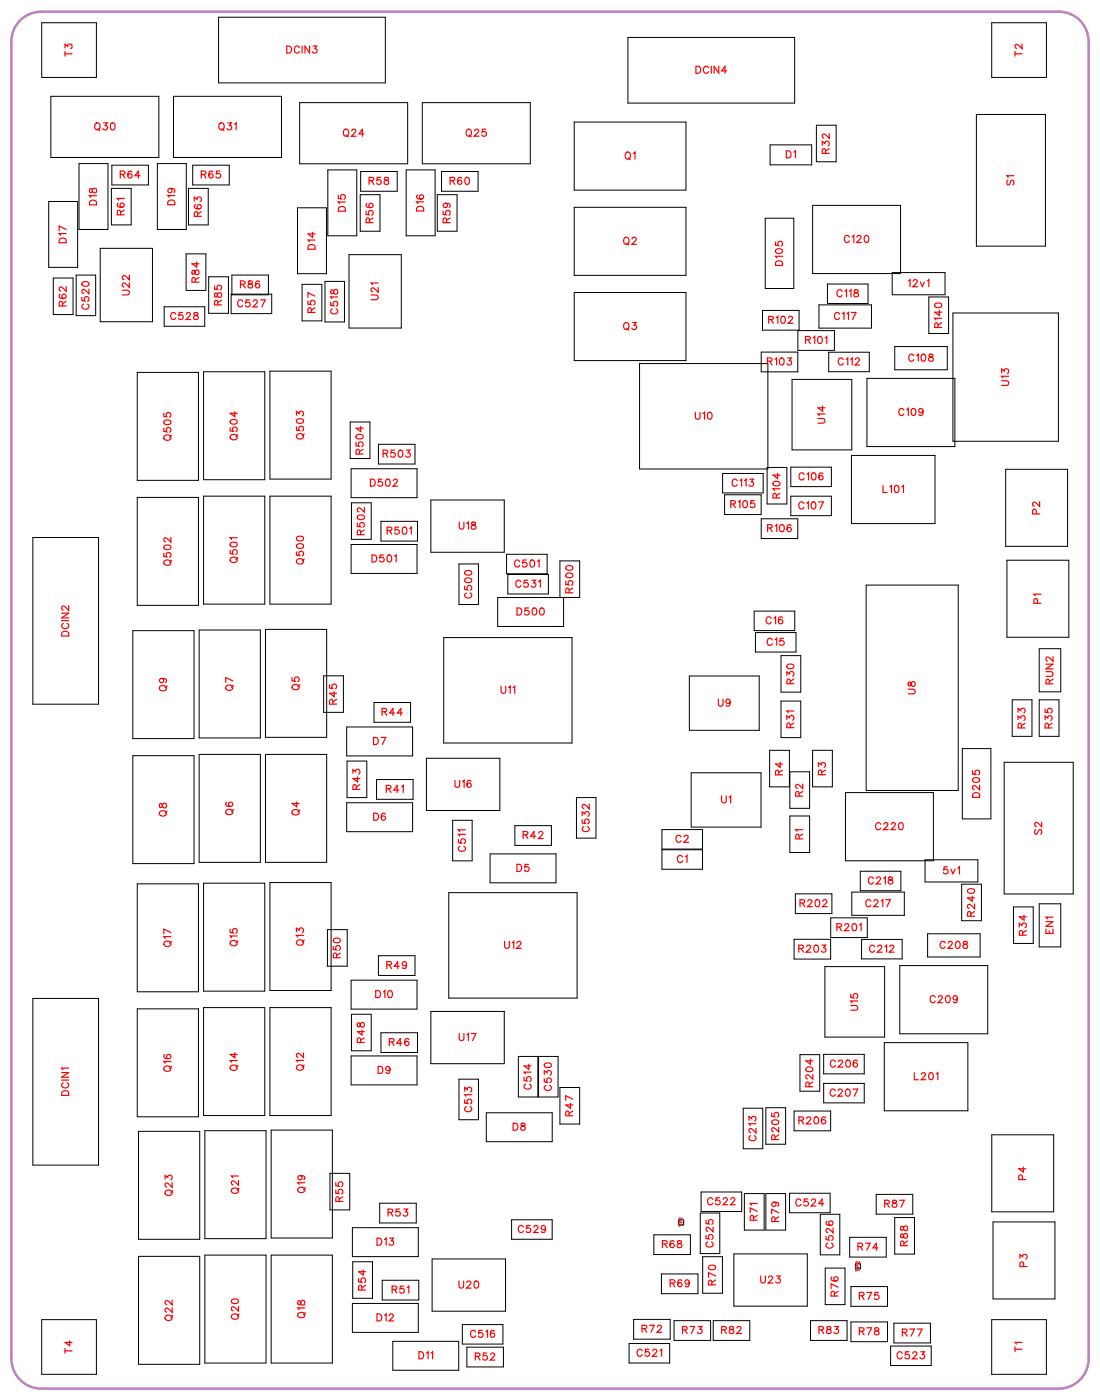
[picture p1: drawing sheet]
<svg xmlns="http://www.w3.org/2000/svg" width="111mm" height="141mm" viewBox="0 0 111 141" stroke-linecap="round" stroke-linejoin="round" font-family="sans-serif">
<defs><g id="words">
<g font-size="1.2" fill="#fff">
<text x="7.5" y="5.7" transform="rotate(-90 7.5 5.7)">T3</text>
<text x="28.8" y="5.6">DCIN3</text>
<text x="103" y="5.7" transform="rotate(-90 103 5.7)">T2</text>
<text x="69.9" y="7.7">DCIN4</text>
<text x="9.5" y="13.4">Q30</text>
<text x="21.9" y="13.4">Q31</text>
<text x="34.5" y="14">Q24</text>
<text x="46.8" y="14">Q25</text>
<text x="62.8" y="16.3">Q1</text>
<text x="79" y="16.2">D1</text>
<text x="83.7" y="15.5" transform="rotate(-90 83.7 15.5)">R32</text>
<text x="10" y="20.7" transform="rotate(-90 10 20.7)">D18</text>
<text x="12" y="18.2">R64</text>
<text x="12.8" y="21.7" transform="rotate(-90 12.8 21.7)">R61</text>
<text x="17.9" y="20.6" transform="rotate(-90 17.9 20.6)">D19</text>
<text x="20.2" y="18.2">R65</text>
<text x="20.5" y="21.8" transform="rotate(-90 20.5 21.8)">R63</text>
<text x="35" y="21.3" transform="rotate(-90 35 21.3)">D15</text>
<text x="37" y="18.8">R58</text>
<text x="37.8" y="22.5" transform="rotate(-90 37.8 22.5)">R56</text>
<text x="42.9" y="21.3" transform="rotate(-90 42.9 21.3)">D16</text>
<text x="45.2" y="18.8">R60</text>
<text x="45.6" y="22.5" transform="rotate(-90 45.6 22.5)">R59</text>
<text x="102.2" y="18.7" transform="rotate(-90 102.2 18.7)">S1</text>
<text x="6.9" y="24.5" transform="rotate(-90 6.9 24.5)">D17</text>
<text x="13.3" y="29.7" transform="rotate(-90 13.3 29.7)">U22</text>
<text x="20.3" y="28.4" transform="rotate(-90 20.3 28.4)">R84</text>
<text x="24.1" y="29.3">R86</text>
<text x="32" y="25.1" transform="rotate(-90 32 25.1)">D14</text>
<text x="62.6" y="24.9">Q2</text>
<text x="79" y="26.8" transform="rotate(-90 79 26.8)">D105</text>
<text x="84.8" y="24.7">C120</text>
<text x="91.3" y="29.1">12v1</text>
<text x="6.9" y="30.8" transform="rotate(-90 6.9 30.8)">R62</text>
<text x="9.2" y="31.2" transform="rotate(-90 9.2 31.2)">C520</text>
<text x="17.1" y="32.4">C528</text>
<text x="22.6" y="30.7" transform="rotate(-90 22.6 30.7)">R85</text>
<text x="23.8" y="31.2">C527</text>
<text x="32" y="31.5" transform="rotate(-90 32 31.5)">R57</text>
<text x="34.2" y="31.6" transform="rotate(-90 34.2 31.6)">C518</text>
<text x="38.3" y="30.2" transform="rotate(-90 38.3 30.2)">U21</text>
<text x="62.6" y="33.4">Q3</text>
<text x="77.2" y="32.8">R102</text>
<text x="80.9" y="34.8">R101</text>
<text x="83.8" y="32.4">C117</text>
<text x="84.1" y="30.1">C118</text>
<text x="95" y="33" transform="rotate(-90 95 33)">R140</text>
<text x="77.1" y="37">R103</text>
<text x="84.2" y="37">C112</text>
<text x="91.3" y="36.6">C108</text>
<text x="101.7" y="38.8" transform="rotate(-90 101.7 38.8)">U13</text>
<text x="17.5" y="44.3" transform="rotate(-90 17.5 44.3)">Q505</text>
<text x="24.1" y="44.3" transform="rotate(-90 24.1 44.3)">Q504</text>
<text x="30.8" y="44.2" transform="rotate(-90 30.8 44.2)">Q503</text>
<text x="36.8" y="45.7" transform="rotate(-90 36.8 45.7)">R504</text>
<text x="38.4" y="46.3">R503</text>
<text x="69.8" y="42.5">U10</text>
<text x="83.2" y="42.6" transform="rotate(-90 83.2 42.6)">U14</text>
<text x="90.3" y="42.1">C109</text>
<text x="36.9" y="53.8" transform="rotate(-90 36.9 53.8)">R502</text>
<text x="37.2" y="49.2">D502</text>
<text x="46.1" y="53.5">U18</text>
<text x="73.4" y="51.4">R105</text>
<text x="73.5" y="49.2">C113</text>
<text x="77.1" y="53.8">R106</text>
<text x="78.7" y="50.1" transform="rotate(-90 78.7 50.1)">R104</text>
<text x="80.2" y="51.5">C107</text>
<text x="80.3" y="48.6">C106</text>
<text x="88.7" y="49.8">L101</text>
<text x="104.8" y="51.7" transform="rotate(-90 104.8 51.7)">P2</text>
<text x="17.5" y="56.9" transform="rotate(-90 17.5 56.9)">Q502</text>
<text x="24.1" y="56.6" transform="rotate(-90 24.1 56.6)">Q501</text>
<text x="30.8" y="56.8" transform="rotate(-90 30.8 56.8)">Q500</text>
<text x="37.3" y="56.8">D501</text>
<text x="38.9" y="54">R501</text>
<text x="51.7" y="57.3">C501</text>
<text x="51.8" y="59.4">C531</text>
<text x="57.9" y="59.7" transform="rotate(-90 57.9 59.7)">R500</text>
<text x="7.2" y="64" transform="rotate(-90 7.2 64)">DCIN2</text>
<text x="47.7" y="60.2" transform="rotate(-90 47.7 60.2)">C500</text>
<text x="51.9" y="62.1">D500</text>
<text x="77" y="63">C16</text>
<text x="77.1" y="65.2">C15</text>
<text x="104.9" y="60.7" transform="rotate(-90 104.9 60.7)">P1</text>
<text x="17" y="69.5" transform="rotate(-90 17 69.5)">Q9</text>
<text x="23.7" y="69.5" transform="rotate(-90 23.7 69.5)">Q7</text>
<text x="30.4" y="69.4" transform="rotate(-90 30.4 69.4)">Q5</text>
<text x="34.1" y="70.9" transform="rotate(-90 34.1 70.9)">R45</text>
<text x="50.3" y="70">U11</text>
<text x="72.2" y="71.3">U9</text>
<text x="80.1" y="68.8" transform="rotate(-90 80.1 68.8)">R30</text>
<text x="92.3" y="69.8" transform="rotate(-90 92.3 69.8)">U8</text>
<text x="106.1" y="68.8" transform="rotate(-90 106.1 68.8)">RUN2</text>
<text x="37.5" y="75.2">D7</text>
<text x="38.4" y="72.2">R44</text>
<text x="79" y="78" transform="rotate(-90 79 78)">R4</text>
<text x="80.1" y="73.2" transform="rotate(-90 80.1 73.2)">R31</text>
<text x="83.3" y="78" transform="rotate(-90 83.3 78)">R3</text>
<text x="103.3" y="73.3" transform="rotate(-90 103.3 73.3)">R33</text>
<text x="106.1" y="73.3" transform="rotate(-90 106.1 73.3)">R35</text>
<text x="17" y="82.1" transform="rotate(-90 17 82.1)">Q8</text>
<text x="23.7" y="82" transform="rotate(-90 23.7 82)">Q6</text>
<text x="30.4" y="82" transform="rotate(-90 30.4 82)">Q4</text>
<text x="36.5" y="79.4" transform="rotate(-90 36.5 79.4)">R43</text>
<text x="37.5" y="82.8">D6</text>
<text x="38.8" y="80">R41</text>
<text x="45.7" y="79.5">U16</text>
<text x="59.5" y="83.7" transform="rotate(-90 59.5 83.7)">C532</text>
<text x="72.5" y="81.1">U1</text>
<text x="81" y="80.1" transform="rotate(-90 81 80.1)">R2</text>
<text x="88" y="83.7">C220</text>
<text x="98.8" y="80.2" transform="rotate(-90 98.8 80.2)">D205</text>
<text x="105" y="84" transform="rotate(-90 105 84)">S2</text>
<text x="47.1" y="85.7" transform="rotate(-90 47.1 85.7)">C511</text>
<text x="51.9" y="87.9">D5</text>
<text x="52.5" y="84.6">R42</text>
<text x="67.9" y="85">C2</text>
<text x="68" y="87">C1</text>
<text x="81" y="84.4" transform="rotate(-90 81 84.4)">R1</text>
<text x="87.2" y="89.2">C218</text>
<text x="94.8" y="88.2">5v1</text>
<text x="17.5" y="95.2" transform="rotate(-90 17.5 95.2)">Q17</text>
<text x="24.1" y="95.2" transform="rotate(-90 24.1 95.2)">Q15</text>
<text x="30.8" y="95.1" transform="rotate(-90 30.8 95.1)">Q13</text>
<text x="50.7" y="95.7">U12</text>
<text x="80.4" y="91.5">R202</text>
<text x="84.1" y="93.9">R201</text>
<text x="87" y="91.5">C217</text>
<text x="94.4" y="95.7">C208</text>
<text x="98.3" y="92.2" transform="rotate(-90 98.3 92.2)">R240</text>
<text x="103.5" y="94.1" transform="rotate(-90 103.5 94.1)">R34</text>
<text x="106.1" y="93.9" transform="rotate(-90 106.1 93.9)">EN1</text>
<text x="34.5" y="96.4" transform="rotate(-90 34.5 96.4)">R50</text>
<text x="37.7" y="100.6">D10</text>
<text x="38.8" y="97.7">R49</text>
<text x="80.2" y="96.1">R203</text>
<text x="86.5" y="101.7" transform="rotate(-90 86.5 101.7)">U15</text>
<text x="87.4" y="96.1">C212</text>
<text x="93.4" y="101.1">C209</text>
<text x="17.5" y="107.8" transform="rotate(-90 17.5 107.8)">Q16</text>
<text x="24.1" y="107.7" transform="rotate(-90 24.1 107.7)">Q14</text>
<text x="30.8" y="107.7" transform="rotate(-90 30.8 107.7)">Q12</text>
<text x="36.9" y="104.9" transform="rotate(-90 36.9 104.9)">R48</text>
<text x="39.1" y="105.5">R46</text>
<text x="46.1" y="104.9">U17</text>
<text x="83.4" y="107.6">C206</text>
<text x="7.2" y="110.2" transform="rotate(-90 7.2 110.2)">DCIN1</text>
<text x="38" y="108.2">D9</text>
<text x="47.7" y="111.9" transform="rotate(-90 47.7 111.9)">C513</text>
<text x="51.5" y="114">D8</text>
<text x="53.7" y="109.6" transform="rotate(-90 53.7 109.6)">C514</text>
<text x="55.7" y="109.7" transform="rotate(-90 55.7 109.7)">C530</text>
<text x="57.9" y="112.3" transform="rotate(-90 57.9 112.3)">R47</text>
<text x="80.2" y="113.3">R206</text>
<text x="82" y="109.4" transform="rotate(-90 82 109.4)">R204</text>
<text x="83.4" y="110.5">C207</text>
<text x="91.8" y="108.9">L201</text>
<text x="30.9" y="120" transform="rotate(-90 30.9 120)">Q19</text>
<text x="76.3" y="114.8" transform="rotate(-90 76.3 114.8)">C213</text>
<text x="78.6" y="114.7" transform="rotate(-90 78.6 114.7)">R205</text>
<text x="103.4" y="118.7" transform="rotate(-90 103.4 118.7)">P4</text>
<text x="17.6" y="120.3" transform="rotate(-90 17.6 120.3)">Q23</text>
<text x="24.3" y="120.1" transform="rotate(-90 24.3 120.1)">Q21</text>
<text x="34.8" y="120.9" transform="rotate(-90 34.8 120.9)">R55</text>
<text x="37.8" y="125.5">D13</text>
<text x="39" y="122.6">R53</text>
<text x="52" y="124.3">C529</text>
<text x="66.5" y="125.8">R68</text>
<text x="71.1" y="121.5">C522</text>
<text x="72" y="125.5" transform="rotate(-90 72 125.5)">C525</text>
<text x="76.4" y="122.8" transform="rotate(-90 76.4 122.8)">R71</text>
<text x="78.6" y="122.9" transform="rotate(-90 78.6 122.9)">R79</text>
<text x="79.9" y="121.6">C524</text>
<text x="84" y="125.6" transform="rotate(-90 84 125.6)">C526</text>
<text x="88.9" y="121.7">R87</text>
<text x="91.5" y="125.3" transform="rotate(-90 91.5 125.3)">R88</text>
<text x="37" y="129.8" transform="rotate(-90 37 129.8)">R54</text>
<text x="39.4" y="130.3">R51</text>
<text x="46.1" y="129.8">U20</text>
<text x="67.3" y="129.7">R69</text>
<text x="72.2" y="129.3" transform="rotate(-90 72.2 129.3)">R70</text>
<text x="76.4" y="129.3">U23</text>
<text x="84.5" y="130.4" transform="rotate(-90 84.5 130.4)">R76</text>
<text x="86.2" y="126">R74</text>
<text x="86.3" y="131">R75</text>
<text x="103.5" y="127.4" transform="rotate(-90 103.5 127.4)">P3</text>
<text x="7.5" y="136.2" transform="rotate(-90 7.5 136.2)">T4</text>
<text x="17.6" y="132.9" transform="rotate(-90 17.6 132.9)">Q22</text>
<text x="24.3" y="132.7" transform="rotate(-90 24.3 132.7)">Q20</text>
<text x="30.9" y="132.6" transform="rotate(-90 30.9 132.6)">Q18</text>
<text x="37.8" y="133.1">D12</text>
<text x="42.1" y="137">D11</text>
<text x="47.2" y="134.8">C516</text>
<text x="47.7" y="137.1">R52</text>
<text x="64" y="136.7">C521</text>
<text x="64.5" y="134.3">R72</text>
<text x="68.5" y="134.4">R73</text>
<text x="72.5" y="134.4">R82</text>
<text x="82.3" y="134.4">R83</text>
<text x="86.3" y="134.5">R78</text>
<text x="90.1" y="137">C523</text>
<text x="90.6" y="134.7">R77</text>
<text x="103" y="136" transform="rotate(-90 103 136)">T1</text>
</g>
<g font-size=".6" fill="#fff">
<text x="68.8" y="123.4" transform="rotate(-90 68.8 123.4)">TP1</text>
<text x="86.5" y="127.9" transform="rotate(-90 86.5 127.9)">TP2</text>
</g>
</g></defs>
<path d="M1.8 2.3a2.99 2.99 0 0 1 2.3-1.1h102.3a3 3 0 0 1 3 3v132.5a3 3 0 0 1-3 3h-102.3a3 3 0 0 1-3-3v-132.5l.1-.7 .2-.6z" fill="none" stroke="#bf80bf" stroke-width=".25"/>
<g fill="none" stroke="#000" stroke-width=".1">
<path d="M4.2 2.3h5.5v5.5h-5.5zM5.1 9.7h10.9v6.1h-10.9zM7.9 16.5h3v6.6h-3zM11.2 18.9h2v3.7h-2zM11.2 16.6h3.7v2h-3.7zM15.8 16.5h2.9v6.6h-2.9zM17.4 9.7h10.9v6.1h-10.9zM18.9 18.9h2v3.7h-2zM19.4 16.6h3.6v2h-3.6zM22 1.7h16.7v6.6h-16.7zM30.1 10.3h10.9v6.2h-10.9zM33 17.1h2.9v6.6h-2.9z"/>
<path d="M36.2 19.6h2v3.7h-2zM36.3 17.2h3.6v2h-3.6zM40.8 17.1h2.9v6.6h-2.9zM42.5 10.3h10.8v6.2h-10.8zM44 19.6h1.9v3.7h-1.9zM44.4 17.2h3.7v2h-3.7zM57.7 12.3h11.3v6.8h-11.3zM63.1 3.8h16.8v6.6h-16.8zM77.4 14.6h4.2v2h-4.2zM82.1 12.6h2v3.7h-2zM98.1 11.5h7v13.3h-7zM99.7 2.3h5.5v5.5h-5.5z"/>
<path d="M4.9 20.3h2.9v6.6h-2.9zM5.4 28h1.9v3.6h-1.9zM7.7 27.7h1.9v4h-1.9zM10.1 25h5.2v7.4h-5.2zM13.8 37.5h6.1v10.8h-6.1zM16.5 30.9h4.1v1.9h-4.1zM18.7 25.5h2v3.7h-2zM20.5 37.4h6.1v10.8h-6.1zM21 27.8h2v3.7h-2zM23.2 29.6h4.1v1.9h-4.1zM23.3 27.7h3.7v1.9h-3.7zM27.1 37.3h6.2v10.9h-6.2z"/>
<path d="M29.9 20.9h2.9v6.6h-2.9zM30.4 28.6h2v3.7h-2zM32.7 28.3h1.9v4.1h-1.9zM35.1 25.6h5.2v7.4h-5.2zM57.7 20.8h11.3v6.9h-11.3zM57.7 29.4h11.3v6.9h-11.3zM64.3 36.6h12.9v10.6h-12.9zM76.5 35.4h3.7v2h-3.7zM76.6 31.2h3.7v2h-3.7zM76.9 21.9h2.9v7.1h-2.9zM79.6 38.2h6v7h-6zM80.2 33.3h3.7v1.9h-3.7z"/>
<path d="M81.7 20.7h8.8v6.8h-8.8zM82.3 30.7h5.3v2.3h-5.3zM83.2 28.6h4.1v1.9h-4.1zM83.3 35.4h4.1v2h-4.1zM87.1 38.1h8.9v6.8h-8.9zM89.7 27.4h5.3v2.2h-5.3zM89.9 34.9h5.3v2.3h-5.3zM93.4 29.9h2v3.6h-2zM95.8 31.5h10.6v12.9h-10.6zM3.3 54.1h6.6v16.7h-6.6zM13.8 50h6.1v10.9h-6.1zM20.5 49.9h6.1v10.9h-6.1z"/>
<path d="M27.1 49.9h6.2v10.9h-6.2zM35.2 42.4h2v3.7h-2zM35.3 47.1h6.6v2.9h-6.6zM35.3 54.8h6.6v2.9h-6.6zM35.3 50.6h2v3.6h-2zM38 44.7h3.7v2h-3.7zM38.3 52.4h3.7v2h-3.7zM43.3 50.3h7.4v5.2h-7.4zM46.1 56.7h2v4.1h-2zM50.9 55.7h4.1v2h-4.1zM51 57.8h4.1v1.9h-4.1zM72.6 47.6h4.1v2h-4.1z"/>
<path d="M72.8 49.8h3.7v1.9h-3.7zM76.5 52.2h3.7v2h-3.7zM77.1 47h2v3.7h-2zM79.5 49.9h4.1v2h-4.1zM79.5 47h4.1v1.9h-4.1zM85.6 45.8h8.4v6.9h-8.4zM87.1 58.8h9.2v20.7h-9.2zM101.1 47.2h6.2v7.7h-6.2zM101.2 56.3h6.2v7.8h-6.2zM13.4 76h6.1v10.9h-6.1zM13.4 63.4h6.1v10.9h-6.1zM20 75.9h6.2v10.8h-6.2z"/>
<path d="M20 63.4h6.2v10.8h-6.2zM26.7 75.9h6.1v10.8h-6.1zM26.7 63.3h6.1v10.9h-6.1zM32.5 68h2v3.6h-2zM34.9 73.1h6.6v2.9h-6.6zM34.9 76.5h2v3.7h-2zM37.6 70.7h3.7v1.9h-3.7zM37.9 78.4h3.6v2h-3.6zM42.9 76.3h7.3v5.2h-7.3zM44.6 64.1h12.9v10.6h-12.9zM56.3 60.1v-3.7h2v3.7h-8.3v2.9h6.7v-2.9M69.3 68h7v5.4h-7z"/>
<path d="M69.5 77.7h7v5.5h-7zM75.8 61.5h4.1v1.9h-4.1zM75.9 63.6h4.1v2h-4.1zM77.4 75.5h2v3.6h-2zM78.5 65.9h2v3.7h-2zM78.5 70.5h2v3.7h-2zM79.4 77.6h2v3.7h-2zM81.7 75.5h2v3.6h-2zM85 79.7h8.8v6.9h-8.8zM96.7 75.3h2.9v7.1h-2.9zM100.9 76.7h7v13.2h-7zM101.7 70.4h2v3.7h-2z"/>
<path d="M104.5 65.2h2.1v4.4h-2.1zM104.5 70.4h2v3.7h-2zM13.8 88.9h6.1v10.8h-6.1zM20.5 88.8h6.1v10.9h-6.1zM27.1 88.8h6.2v10.8h-6.2zM32.9 93.5h2v3.7h-2zM34.9 80.7h6.6v2.9h-6.6zM35.3 98.6h6.6v2.9h-6.6zM38 96.1h3.7v2h-3.7zM45.1 89.8h12.9v10.6h-12.9zM45.5 82.5h2v4.1h-2zM49.3 85.9h6.6v2.9h-6.6z"/>
<path d="M51.8 83h3.6v2h-3.6zM57.9 80.2h2v4.1h-2zM66.5 83.4h4.1v2h-4.1zM66.5 85.5h4.1v1.9h-4.1zM79.4 82.1h2v3.6h-2zM79.8 94.5h3.7v2h-3.7zM80 89.9h3.6v2h-3.6zM82.9 97.2h6v7.1h-6zM83.5 92.3h3.7v2h-3.7zM85.6 89.7h5.3v2.4h-5.3zM86.5 87.6h4.1v2h-4.1zM86.6 94.5h4.1v1.9h-4.1z"/>
<path d="M90.4 97.1h8.9v6.9h-8.9zM93 86.5h5.3v2.2h-5.3zM93.2 93.9h5.3v2.3h-5.3zM96.7 88.9h2v3.7h-2zM101.9 91.2h2v3.7h-2zM104.5 90.9h2.1v4.3h-2.1zM3.3 100.4h6.6v16.8h-6.6zM13.8 101.5h6.1v10.8h-6.1zM13.9 113.8h6.2v10.8h-6.2zM20.5 101.3h6.1v10.9h-6.1zM20.6 113.7h6.1v10.9h-6.1zM27.1 101.3h6.2v10.9h-6.2z"/>
<path d="M27.3 113.7h6.1v10.8h-6.1zM33.2 118h2v3.7h-2zM35.3 106.2h6.6v2.9h-6.6zM35.3 102h2v3.7h-2zM38.3 103.9h3.7v1.9h-3.7zM43.3 101.7h7.4v5.3h-7.4zM46.1 108.5h2v4.1h-2zM48.9 111.9h6.6v2.9h-6.6zM52.1 106.2h2v4.1h-2zM54.1 106.2h2v4.1h-2zM56.3 109.4h2v3.6h-2zM70.5 119.9h4.1v1.9h-4.1z"/>
<path d="M74.7 111.5h2v4h-2zM77 111.4h2v3.7h-2zM79.8 111.7h3.7v2h-3.7zM80.4 106.1h2v3.6h-2zM82.8 106h4.1v2h-4.1zM82.8 109h4.1v1.9h-4.1zM88.9 104.9h8.4v6.8h-8.4zM99.7 114.1h6.2v7.8h-6.2zM4.2 132.7h5.5v5.5h-5.5zM13.9 126.4h6.2v10.8h-6.2zM20.6 126.2h6.1v10.9h-6.1zM27.3 126.2h6.1v10.9h-6.1z"/>
<path d="M35.4 123.5h6.6v2.9h-6.6zM35.4 131.1h6.6v2.9h-6.6zM35.5 126.9h1.9v3.7h-1.9zM38.2 121h3.6v2h-3.6zM38.4 128.8h3.7v1.9h-3.7zM39.5 134.9h6.6v2.9h-6.6zM43.4 126.6h7.4v5.3h-7.4zM46.5 133.2h4.1v2h-4.1zM46.9 135.5h3.7v2h-3.7zM51.4 122.7h4.1v1.9h-4.1zM63.2 135.1h4.1v2h-4.1zM63.7 132.7h3.7v2h-3.7z"/>
<path d="M65.7 124.2h3.7v2h-3.7zM66.5 128.1h3.7v2h-3.7zM67.8 132.8h3.6v2h-3.6zM68.2 122.7h.5v.5h-.5zM70.4 122h2v4.1h-2zM70.6 126.4h2v3.7h-2zM71.7 132.8h3.7v2h-3.7zM73.8 126.1h7.4v5.3h-7.4zM74.8 120h2v3.7h-2zM77 120h2v3.7h-2zM79.4 120h4v2h-4zM81.5 132.8h3.6v2h-3.6z"/>
<path d="M82.5 122.1h1.9v4.1h-1.9zM83 127.5h1.9v3.7h-1.9zM85.4 124.4h3.7v2h-3.7zM85.5 129.4h3.7v2h-3.7zM85.5 132.9h3.7v2h-3.7zM86 127.1h.5v.5h-.5zM88.1 120.1h3.7v2h-3.7zM89.5 135.4h4.1v1.9h-4.1zM89.9 133.1h3.6v2h-3.6zM89.9 122.4h2v3.7h-2zM99.7 132.7h5.5v5.5h-5.5zM99.8 122.9h6.2v7.7h-6.2z"/>
</g>
<g fill="none" stroke="#f00" stroke-width=".12">
<path d="M6.5 4.8v-.3l.3 .2a.24 .24 0 0 1 .4-.2 .24 .24 0 0 1-.1 .4M6.5 5.4h.7M6.5 5.2v.5M9 19v.3l.2 .1 .3-.5a.24 .24 0 0 1 .2 .3 .24 .24 0 0 1-.2 .2l-.2-.1-.1-.3zM9.6 12.5l.1-.1a.33 .33 0 0 1 .4 .3 .33 .33 0 0 1-.4 .3l-.2-.2zM9.7 19.7h-.7l.1 .1M9.8 12.9l.2 .2M10.4 12.4h.4l-.2 .2a.24 .24 0 0 1 .2 .4 .25 .25 0 0 1-.5-.1M11.2 12.4h.1a.37 .37 0 0 1 .3 .3 .37 .37 0 0 1-.3 .4 .45 .45 0 0 1-.1-.7zM12.1 17.5h.4l.1-.2-.2-.1h-.3v.7M12.3 17.5l.3 .4M12.5 20h-.7l.1 .1"/>
<path d="M13.2 17.3v-.1a.35 .35 0 0 0-.4 .3 .35 .35 0 0 0 .2 .4 .22 .22 0 0 0 .3-.2 .22 .22 0 0 0-.2-.2 .22 .22 0 0 0-.3 .2M14.1 17.7h-.5l.3-.5v.7M17.1 18.9a.22 .22 0 0 1 .2 .3 .22 .22 0 0 1-.3 .1 .22 .22 0 0 1 0-.3l.1-.1a.34 .34 0 0 1 .5 .3l-.1 .2M17.6 19.7h-.7l.1 .1M20.2 17.5h.4l.1-.2-.2-.1h-.3v.7M20.5 17.5l.2 .4M21.4 17.3v-.1a.35 .35 0 0 0-.5 .3 .35 .35 0 0 0 .3 .4 .22 .22 0 0 0 .2-.2 .22 .22 0 0 0-.2-.2 .22 .22 0 0 0-.2 .2M22.1 12.5v-.1a.33 .33 0 0 1 .4 .3 .33 .33 0 0 1-.4 .3l-.1-.2zM22.1 17.2h-.3l-.1 .3a.25 .25 0 0 1 .4 0 .25 .25 0 0 1 0 .4 .25 .25 0 0 1-.4-.1M22.3 12.9l.2 .2M22.9 12.4h.4l-.2 .2a.24 .24 0 0 1 .1 .4 .24 .24 0 0 1-.4-.1M23.6 12.5l.1-.1v.7"/>
<path d="M28.8 4.6h.3a.38 .38 0 0 1 .2 .4 .38 .38 0 0 1-.2 .3h-.3zM30.1 4.8a.26 .26 0 0 0-.3-.2 .26 .26 0 0 0-.2 .3v.2a.26 .26 0 0 0 .2 .2 .26 .26 0 0 0 .3-.1M30.4 4.6v.7M31.1 4.6v.7l-.4-.7v.7M31.5 4.6h.3l-.2 .3a.24 .24 0 0 1 .2 .4 .24 .24 0 0 1-.4-.1M34 19.6v.4h.3a.25 .25 0 0 1 0-.4 .25 .25 0 0 1 .4 .1 .25 .25 0 0 1-.1 .3M34.6 13.1v-.1a.33 .33 0 0 1 .5 .3 .33 .33 0 0 1-.5 .4l-.1-.3zM34.8 13.6l.2 .2M35.4 13.2l.1-.2h.1l.2 .1-.1 .3-.4 .3h.5M36.6 13.5h-.5l.3-.5v.7M37.1 18.2l.4-.1 .1-.1-.2-.2h-.3v.7M37.3 18.2l.3 .3"/>
<path d="M38.3 17.8h-.4v.3a.25 .25 0 0 1 .4 0 .25 .25 0 0 1-.1 .4 .25 .25 0 0 1-.3-.1M38.7 17.9v.2l.3 .1 .1 .1a.24 .24 0 0 1-.3 .3 .24 .24 0 0 1-.2-.3l.4-.3v-.1zM42 19.6h-.1a.35 .35 0 0 0 .3 .5 .35 .35 0 0 0 .4-.3 .22 .22 0 0 0-.2-.2 .22 .22 0 0 0-.3 .2 .22 .22 0 0 0 .2 .2M45.2 18.2l.4-.1 .1-.1-.2-.2h-.3v.7M45.5 18.2l.2 .3M46.4 17.9a.35 .35 0 0 0-.5 .2 .35 .35 0 0 0 .3 .4 .22 .22 0 0 0 .2-.2 .22 .22 0 0 0-.2-.2 .22 .22 0 0 0-.2 .2M46.8 17.9l.1-.1a.37 .37 0 0 1 .3 .4 .37 .37 0 0 1-.3 .3 .45 .45 0 0 1-.1-.6zM46.9 13.1l.1-.1a.33 .33 0 0 1 .4 .3 .33 .33 0 0 1-.4 .4l-.1-.3zM47.2 13.6l.2 .2M47.7 13.2l.1-.2h.2l.1 .1-.1 .3-.3 .3h.4M48.8 13h-.3v.3a.25 .25 0 0 1 .3 0 .25 .25 0 0 1 0 .4 .25 .25 0 0 1-.4-.1M62.9 15.4l.1-.1a.33 .33 0 0 1 .4 .3 .33 .33 0 0 1-.4 .4l-.2-.3z"/>
<path d="M63.1 15.9l.2 .2M63.7 15.4l.1-.1v.7M70 6.7h.2a.38 .38 0 0 1 .2 .3 .38 .38 0 0 1-.2 .4h-.2zM71.2 6.8a.26 .26 0 0 0-.3-.1 .26 .26 0 0 0-.2 .2v.2a.26 .26 0 0 0 .2 .3 .26 .26 0 0 0 .3-.2M71.5 6.7v.7M72.3 6.7v.7l-.5-.7v.7M73 7.1h-.5l.4-.4v.7M79 15.2h.3a.38 .38 0 0 1 .2 .3 .38 .38 0 0 1-.2 .4h-.3zM79.8 15.3l.2-.1v.7M82.7 14.6v-.4l.2 .2a.24 .24 0 0 1 .4-.1 .24 .24 0 0 1-.1 .4M83 15.4v-.4l-.2-.1-.1 .2v.3h.7M83.4 13.4v.5l-.4-.3-.2-.1-.1 .1v.1l.1 .2"/>
<path d="M83.4 14.9l-.4 .3M101.3 18.1l-.1 .2 .1 .3 .2-.1 .2-.4h.1l.1 .2-.1 .3M101.9 17.7h-.7l.1 .1M102 5.2v.5M102 5.4h.7M102.7 4.4v.5l-.3-.3-.2-.1-.2 .1v.1l.2 .2M6 29.6a.35 .35 0 0 0 .2 .5 .35 .35 0 0 0 .5-.3 .22 .22 0 0 0-.3-.2 .22 .22 0 0 0-.2 .2 .22 .22 0 0 0 .2 .2M6 24l.2-.1 .4 .1 .1 .4h-.8zM6.3 30.8l-.1-.4-.1-.1-.2 .2v.3h.8M6.7 28.8v.5l-.4-.3-.2-.1-.2 .1v.1l.2 .2M6.7 23.5h-.8l.2 .2M6.7 30.3l-.4 .2"/>
<path d="M6.7 23.1l-.8-.4v.5M8.2 29.9v.3l.3 .1a.25 .25 0 0 1 0-.4 .25 .25 0 0 1 .4 0 .25 .25 0 0 1-.1 .4M8.3 28.4l.2-.1a.3 .3 0 0 1 .4 .3 .38 .38 0 0 1-.3 .2 .38 .38 0 0 1-.4-.3zM8.4 30.6a.26 .26 0 0 0-.2 .3 .26 .26 0 0 0 .3 .2h.2a.26 .26 0 0 0 .2-.2 .26 .26 0 0 0-.1-.3M8.9 29.1v.4l-.3-.3-.2-.1-.2 .1v.2l.2 .1M9.1 20.2l.2-.1 .3 .1 .1 .4h-.7zM11.9 20.4l-.1 .1a.35 .35 0 0 0 .3 .4 .35 .35 0 0 0 .4-.3 .22 .22 0 0 0-.2-.2 .22 .22 0 0 0-.2 .2 .22 .22 0 0 0 .2 .2M12.1 21.6v-.4l-.2-.1-.1 .2v.3h.7M12.3 29.2h.5l.2 .2-.1 .2-.6 .1M12.5 21.1l-.4 .3M13 28.4v.5l-.3-.3-.3-.1-.1 .1v.1l.2 .2M13 27.7v.4l-.3-.3-.3-.1-.1 .1v.2l.2 .1"/>
<path d="M17 20.2l.1-.1 .4 .1 .1 .4h-.7zM17.7 31.6a.26 .26 0 0 0-.3-.2 .26 .26 0 0 0-.2 .3v.2a.26 .26 0 0 0 .2 .2 .26 .26 0 0 0 .3-.1M18.3 31.4h-.3v.3a.25 .25 0 0 1 .4 0 .25 .25 0 0 1-.1 .4 .25 .25 0 0 1-.4-.1M18.7 31.6l.2-.2h.1l.1 .2-.1 .2-.3 .3h.5M19.3 27.2v.4h.2l.3-.5a.24 .24 0 0 1 .2 .3 .24 .24 0 0 1-.2 .2l-.2-.1-.1-.3zM19.5 31.5v.2l.3 .1 .1 .1a.24 .24 0 0 1-.2 .2 .24 .24 0 0 1-.2-.2l.4-.3v-.1zM19.5 20.2v-.4l.3 .2a.24 .24 0 0 1 .4-.1 .24 .24 0 0 1-.1 .4M19.6 28.4v-.4l-.2-.1-.1 .2v.3h.7M19.6 20.6a.35 .35 0 0 0 .2 .5 .35 .35 0 0 0 .4-.3 .22 .22 0 0 0-.2-.2 .22 .22 0 0 0-.2 .2 .22 .22 0 0 0 .2 .2M19.8 26.4v.5l-.5-.4h.7M19.9 21.8l-.1-.4-.1-.1-.2 .2v.3h.7M20 27.9l-.4 .2"/>
<path d="M20.2 21.3l-.3 .2M21.6 28.7v.4h.3a.25 .25 0 0 1 0-.4 .25 .25 0 0 1 .3 .1 .25 .25 0 0 1-.1 .4M21.6 29.5v.3l.1 .1 .3-.5a.24 .24 0 0 1 .3 .3 .24 .24 0 0 1-.3 .2l-.1-.1-.1-.3zM21.9 30.7v-.4l-.2-.1-.1 .2v.3h.7M22.3 30.2l-.4 .2M24.2 28.6h.4v-.2l-.1-.1h-.3v.7M24.4 30.3a.26 .26 0 0 0-.3-.1 .26 .26 0 0 0-.2 .2v.2a.26 .26 0 0 0 .2 .3 .26 .26 0 0 0 .3-.2M24.4 28.6l.2 .4M25 28.3v.2l.3 .1 .1 .1a.24 .24 0 0 1-.2 .3 .24 .24 0 0 1-.3-.3l.5-.3-.1-.1zM25.1 30.2h-.4v.3a.25 .25 0 0 1 .4 0 .25 .25 0 0 1-.1 .3 .25 .25 0 0 1-.3-.1M25.5 30.3l.1-.1h.1l.2 .1-.1 .2-.4 .4h.5M26.1 28.4v-.1a.35 .35 0 0 0-.5 .2 .35 .35 0 0 0 .3 .5 .22 .22 0 0 0 .2-.2 .22 .22 0 0 0-.2-.3 .22 .22 0 0 0-.2 .2"/>
<path d="M26.2 30.2h.5l-.4 .7M31 30.3v.3h.3a.25 .25 0 0 1 0-.3 .25 .25 0 0 1 .3 0 .25 .25 0 0 1-.1 .4M31.1 24.7l.1-.1 .4 .1 .1 .4h-.7zM31.3 31.4v-.4h-.2l-.1 .1v.3h.7M31.4 23.4v.5l-.4-.4h.7M31.7 24.1h-.7l.1 .2M31.7 31l-.4 .2M31.7 29.8l-.7-.4v.5M33.2 30.4v.3l.3 .1a.25 .25 0 0 1 0-.4 .25 .25 0 0 1 .4 0 .25 .25 0 0 1-.1 .4M33.3 29.2v.3h.1l.3-.4a.24 .24 0 0 1 .3 .2 .24 .24 0 0 1-.3 .3l-.1-.1-.1-.3zM33.4 31.1a.26 .26 0 0 0-.2 .3 .26 .26 0 0 0 .3 .2h.2a.26 .26 0 0 0 .3-.2 .26 .26 0 0 0-.2-.3M33.9 29.9h-.7l.2 .1"/>
<path d="M34.1 20.8h.2h.3l.1 .4h-.7zM34.7 20.3h-.7l.1 .2M36.8 21.2v.4h.3a.25 .25 0 0 1 0-.4 .25 .25 0 0 1 .4 .1 .25 .25 0 0 1-.1 .3M36.9 20.5h-.1a.35 .35 0 0 0 .3 .4 .35 .35 0 0 0 .4-.2 .22 .22 0 0 0-.2-.3 .22 .22 0 0 0-.2 .2 .22 .22 0 0 0 .2 .3M37.1 22.4v-.4l-.2-.1-.1 .2v.3h.7M37.3 29.7h.5l.2 .2-.1 .2h-.6M37.5 21.9l-.4 .3M38 28.9v.5l-.3-.4-.3-.1-.1 .2v.1l.2 .2M38 28.5h-.7l.1 .1M42 20.8h.1h.4l.1 .4h-.7zM42.6 20.3h-.7l.1 .2M44.5 21.2v.4h.3a.25 .25 0 0 1 0-.4 .25 .25 0 0 1 .4 .1 .25 .25 0 0 1-.1 .3"/>
<path d="M44.8 20.4a.22 .22 0 0 1 .2 .3 .22 .22 0 0 1-.4 .1 .22 .22 0 0 1 0-.3l.2-.1a.34 .34 0 0 1 .5 .3l-.1 .1M44.9 22.4l-.1-.4-.1-.1-.2 .2v.3h.8M45.3 21.9l-.4 .3M62.8 24v-.1a.33 .33 0 0 1 .4 .3 .33 .33 0 0 1-.4 .3l-.1-.2zM62.8 32.5a.33 .33 0 0 1 .4 .3 .33 .33 0 0 1-.4 .3l-.1-.2zM63 24.4l.2 .2M63 33l.2 .2M63.5 24l.2-.1h.1l.2 .1-.2 .2-.3 .4h.5M63.6 32.4h.4l-.3 .3a.24 .24 0 0 1 .2 .4 .24 .24 0 0 1-.4-.1M77.1 36.3h.4l.1-.2-.2-.1h-.3v.7M77.3 32.1h.4v-.2l-.1-.1h-.3v.7M77.4 36.3l.2 .4"/>
<path d="M77.5 32.1l.2 .4M77.9 36.1l.2-.1v.7M78 24.3v.4h.3a.25 .25 0 0 1 0-.4 .25 .25 0 0 1 .3 .1 .25 .25 0 0 1-.1 .3M78 25.1l.3-.1a.3 .3 0 0 1 .4 .3 .38 .38 0 0 1-.4 .2 .38 .38 0 0 1-.3-.3zM78 31.9l.2-.1v.7M78.1 26.3l.1-.1 .4 .1 .1 .4h-.7zM78.4 36h.2a.37 .37 0 0 1 .2 .4 .37 .37 0 0 1-.2 .3 .45 .45 0 0 1-.2-.7zM78.6 31.8h.1a.37 .37 0 0 1 .3 .4 .37 .37 0 0 1-.3 .3 .45 .45 0 0 1-.1-.7zM78.7 25.8h-.7l.1 .1M79.2 36h.3l-.2 .3a.24 .24 0 0 1 .2 .4 .24 .24 0 0 1-.4-.1M79.3 32l.1-.2h.1l.2 .1-.1 .3-.4 .3h.5M81 34.2l.4-.1 .1-.1-.2-.2h-.3v.7"/>
<path d="M81.2 34.2l.3 .3M81.7 34l.2-.2v.7M82.3 33.9l.1-.1a.37 .37 0 0 1 .3 .4 .37 .37 0 0 1-.3 .3 .45 .45 0 0 1-.1-.6zM82.9 34l.2-.2v.7M84.4 31.6a.26 .26 0 0 0-.3-.2 .26 .26 0 0 0-.2 .3v.2a.26 .26 0 0 0 .2 .2 .26 .26 0 0 0 .3-.1M84.6 29.3a.26 .26 0 0 0-.3-.2 .26 .26 0 0 0-.2 .3v.2a.26 .26 0 0 0 .2 .2 .26 .26 0 0 0 .3-.1M84.7 31.6l.1-.2v.7M84.8 36.2a.26 .26 0 0 0-.3-.2 .26 .26 0 0 0-.2 .3v.1a.26 .26 0 0 0 .2 .3 .26 .26 0 0 0 .3-.2M84.9 29.3l.2-.2v.7M85.1 36.1l.1-.1v.7M85.1 31.6l.2-.2v.7M85.4 29.3l.1-.2v.7"/>
<path d="M85.4 23.8a.26 .26 0 0 0-.3-.1 .26 .26 0 0 0-.2 .3v.1a.26 .26 0 0 0 .2 .3 .26 .26 0 0 0 .3-.2M85.5 36.1l.2-.1v.7M85.6 31.4h.4l-.3 .7M85.7 23.8l.1-.1v.7M85.9 29.2v.2l.3 .1 .1 .1a.24 .24 0 0 1-.2 .3 .24 .24 0 0 1-.3-.3l.5-.3-.1-.1zM86 36.2l.1-.2h.2l.1 .1-.1 .3-.3 .3h.4M86.1 23.8l.2-.1h.1l.2 .1-.2 .2-.3 .4h.5M87 23.7h.1a.37 .37 0 0 1 .2 .3 .37 .37 0 0 1-.2 .4 .45 .45 0 0 1-.1-.7zM91.3 28.3l.2-.2v.7M91.8 28.3l.1-.2h.2l.1 .2-.1 .2-.3 .3h.4M91.9 35.8a.26 .26 0 0 0-.3-.2 .26 .26 0 0 0-.2 .3v.2a.26 .26 0 0 0 .2 .2 .26 .26 0 0 0 .3-.1M92.1 35.8l.2-.2v.7"/>
<path d="M92.5 28.4l.2 .4 .2-.4M92.7 35.7l.1-.1a.37 .37 0 0 1 .3 .4 .37 .37 0 0 1-.3 .3 .45 .45 0 0 1-.1-.6zM93.2 28.3l.2-.2v.7M93.4 35.7v.2l.3 .1 .1 .1a.24 .24 0 0 1-.2 .2 .24 .24 0 0 1-.3-.2l.5-.3-.1-.1zM94 30.6l.3-.1a.3 .3 0 0 1 .4 .2 .38 .38 0 0 1-.4 .2 .38 .38 0 0 1-.3-.2zM94.3 32.9v-.4h-.2l-.1 .1v.3h.7M94.4 31.2v.5l-.4-.3h.7M94.7 32h-.7l.1 .2M94.7 32.5l-.4 .2M100.7 38.3h.5l.2 .2-.1 .2-.6 .1M100.7 37.5v-.4l.3 .2a.24 .24 0 0 1 .3-.2 .25 .25 0 0 1 0 .5M101.4 37.8h-.7l.1 .2"/>
<path d="M16.5 55.6v.4h.3a.25 .25 0 0 1 0-.4 .25 .25 0 0 1 .3 .1 .25 .25 0 0 1-.1 .3M16.5 43.1v.3h.3a.25 .25 0 0 1 0-.4 .25 .25 0 0 1 .3 .1 .25 .25 0 0 1-.1 .4M16.5 41.5v.4h.3a.25 .25 0 0 1 0-.4 .25 .25 0 0 1 .3 .1 .25 .25 0 0 1-.1 .4M16.5 54.9l.3-.1a.3 .3 0 0 1 .4 .3 .38 .38 0 0 1-.4 .2 .38 .38 0 0 1-.3-.3zM16.5 42.3l.3-.1a.3 .3 0 0 1 .4 .3 .38 .38 0 0 1-.4 .2 .38 .38 0 0 1-.3-.3zM16.6 56.4a.35 .35 0 0 1 .4-.1 .35 .35 0 0 1 .1 .4 .33 .33 0 0 1-.4 .1 .33 .33 0 0 1-.1-.4zM16.6 43.8a.35 .35 0 0 1 .4 0 .35 .35 0 0 1 .1 .3 .33 .33 0 0 1-.4 .2 .33 .33 0 0 1-.1-.5zM17.2 54.1v.4l-.4-.3-.2-.1-.1 .1v.2l.1 .1M17.2 56.3l-.2 .3M17.2 43.8l-.2 .2M23.1 55.3v.4h.3a.25 .25 0 0 1 0-.4 .25 .25 0 0 1 .4 .1 .25 .25 0 0 1-.1 .4M23.1 43v.3l.3 .1a.25 .25 0 0 1 0-.4 .25 .25 0 0 1 .4 0 .25 .25 0 0 1-.1 .4"/>
<path d="M23.2 54.6l.2-.1a.3 .3 0 0 1 .4 .3 .38 .38 0 0 1-.3 .2 .38 .38 0 0 1-.4-.3zM23.2 42.3l.2-.1a.3 .3 0 0 1 .4 .3 .38 .38 0 0 1-.3 .2 .38 .38 0 0 1-.4-.3zM23.2 56.1a.35 .35 0 0 1 .5 0 .35 .35 0 0 1 .1 .3 .33 .33 0 0 1-.5 .2 .33 .33 0 0 1-.1-.5zM23.2 43.8a.35 .35 0 0 1 .5-.1 .35 .35 0 0 1 .1 .4 .33 .33 0 0 1-.5 .1 .33 .33 0 0 1-.1-.4zM23.6 41.4v.5l-.5-.3h.7M23.8 54.1h-.7l.2 .1M23.9 56.1l-.2 .2M23.9 43.7l-.2 .2M29.8 55.5v.3l.3 .1a.25 .25 0 0 1 0-.4 .25 .25 0 0 1 .4 0 .25 .25 0 0 1-.1 .4M29.8 42.9v.4h.3a.25 .25 0 0 1 0-.4 .25 .25 0 0 1 .4 .1 .25 .25 0 0 1-.1 .3M29.8 41.8v-.4l.3 .2a.24 .24 0 0 1 .4-.2 .24 .24 0 0 1-.1 .4M29.8 54.8l.3-.1a.3 .3 0 0 1 .4 .2 .38 .38 0 0 1-.4 .3 .38 .38 0 0 1-.3-.3z"/>
<path d="M29.8 54l.3-.1a.3 .3 0 0 1 .4 .3 .38 .38 0 0 1-.4 .2 .38 .38 0 0 1-.3-.3zM29.8 42.2l.3-.1a.3 .3 0 0 1 .4 .3 .38 .38 0 0 1-.4 .2 .38 .38 0 0 1-.3-.3zM29.9 56.3a.35 .35 0 0 1 .4-.1 .35 .35 0 0 1 .2 .4 .33 .33 0 0 1-.5 .1 .33 .33 0 0 1-.1-.4zM29.9 43.7a.35 .35 0 0 1 .4-.1 .35 .35 0 0 1 .2 .4 .33 .33 0 0 1-.5 .1 .33 .33 0 0 1-.1-.4zM30.6 56.2l-.2 .2M30.6 43.6l-.2 .3M35.8 44.5v.3l.3 .1a.25 .25 0 0 1 0-.4 .25 .25 0 0 1 .4 0 .25 .25 0 0 1-.1 .4M35.8 43.8l.3-.1a.3 .3 0 0 1 .4 .2 .38 .38 0 0 1-.4 .3 .38 .38 0 0 1-.3-.3zM35.9 52.6v.3l.3 .1a.25 .25 0 0 1 0-.4 .25 .25 0 0 1 .4 .1 .25 .25 0 0 1-.1 .3M36 51.9l.2-.1a.3 .3 0 0 1 .4 .3 .38 .38 0 0 1-.4 .2 .38 .38 0 0 1-.3-.3zM36.1 45.7v-.4l-.2-.1-.1 .2v.3h.7M36.3 53.8l-.1-.4-.1-.1-.2 .2v.3h.7"/>
<path d="M36.3 42.9v.5l-.5-.3h.7M36.5 45.2l-.4 .2M36.6 51v.5l-.3-.3-.2-.1-.2 .1v.1l.2 .2M36.6 53.3l-.3 .2M37.2 48.2h.3a.38 .38 0 0 1 .2 .3 .38 .38 0 0 1-.2 .4h-.3zM37.4 55.8h.2a.38 .38 0 0 1 .3 .4 .38 .38 0 0 1-.3 .3h-.2zM38.4 48.2h-.3l-.1 .3a.25 .25 0 0 1 .4 0 .25 .25 0 0 1 0 .4 .25 .25 0 0 1-.4-.1M38.5 45.6h.4l.1-.2-.2-.1h-.3v.7M38.6 55.8h-.4v.3a.25 .25 0 0 1 .4 0 .25 .25 0 0 1-.1 .4 .25 .25 0 0 1-.4-.1M38.7 45.6l.3 .4M38.9 48.2h.1a.37 .37 0 0 1 .2 .3 .37 .37 0 0 1-.2 .4 .45 .45 0 0 1-.1-.7zM38.9 53.4l.4-.1 .1-.2-.2-.1h-.3v.7"/>
<path d="M39 55.8h.1a.37 .37 0 0 1 .3 .4 .37 .37 0 0 1-.3 .3 .45 .45 0 0 1-.1-.7zM39.2 53.4l.2 .3M39.5 48.4l.2-.2h.1l.1 .1-.1 .3-.3 .3h.5M39.7 55.9l.1-.1v.7M39.7 45.3h-.4v.3a.25 .25 0 0 1 .4 0 .25 .25 0 0 1-.1 .3 .25 .25 0 0 1-.3-.1M40.1 53h-.4v.3a.25 .25 0 0 1 .4 0 .25 .25 0 0 1-.1 .4 .25 .25 0 0 1-.3-.1M40.1 45.3h.1a.37 .37 0 0 1 .3 .3 .37 .37 0 0 1-.3 .4 .45 .45 0 0 1-.1-.7zM40.5 53.1l.1-.1a.37 .37 0 0 1 .3 .4 .37 .37 0 0 1-.3 .3 .45 .45 0 0 1-.1-.6zM40.8 45.3h.4l-.2 .2a.24 .24 0 0 1 .2 .4 .24 .24 0 0 1-.4-.1M41.2 53.1l.1-.1v.7M46.2 52.5v.5l.2 .2 .2-.1v-.6M46.7 58.9v.4h.3a.25 .25 0 0 1 0-.4 .25 .25 0 0 1 .4 .1 .25 .25 0 0 1-.1 .4"/>
<path d="M46.7 58.2l.3-.1a.3 .3 0 0 1 .4 .3 .38 .38 0 0 1-.4 .2 .38 .38 0 0 1-.3-.3zM46.7 57.5l.3-.1a.3 .3 0 0 1 .4 .2 .38 .38 0 0 1-.4 .2 .38 .38 0 0 1-.3-.2zM46.9 59.6a.26 .26 0 0 0-.2 .3 .26 .26 0 0 0 .3 .2h.2a.26 .26 0 0 0 .2-.2 .26 .26 0 0 0-.1-.3M46.9 52.6l.2-.1v.7M47.4 52.5v.2l.3 .1 .1 .2a.24 .24 0 0 1-.2 .2 .24 .24 0 0 1-.2-.2l.4-.3v-.2zM52.2 56.5a.26 .26 0 0 0-.3-.2 .26 .26 0 0 0-.2 .3v.2a.26 .26 0 0 0 .2 .2 .26 .26 0 0 0 .3-.1M52.4 58.5a.26 .26 0 0 0-.3-.2 .26 .26 0 0 0-.2 .3v.2a.26 .26 0 0 0 .2 .3 .26 .26 0 0 0 .3-.2M52.9 56.3h-.3l-.1 .3a.25 .25 0 0 1 .4 0 .25 .25 0 0 1 0 .4 .25 .25 0 0 1-.4-.1M53 58.3h-.3v.4a.25 .25 0 0 1 .4-.1 .25 .25 0 0 1-.1 .4 .25 .25 0 0 1-.4-.1M53.4 56.4l.1-.1a.37 .37 0 0 1 .2 .4 .37 .37 0 0 1-.2 .3 .45 .45 0 0 1-.1-.6zM53.5 58.3h.3l-.2 .3a.24 .24 0 0 1 .2 .4 .24 .24 0 0 1-.4-.1M54 56.5l.2-.2v.7"/>
<path d="M54.2 58.5l.1-.2v.8M56.9 58.5v.3h.3a.25 .25 0 0 1 0-.4 .25 .25 0 0 1 .3 .1 .25 .25 0 0 1-.1 .4M56.9 57.7l.3-.1a.3 .3 0 0 1 .4 .3 .38 .38 0 0 1-.4 .2 .38 .38 0 0 1-.3-.3zM56.9 57l.3-.1a.3 .3 0 0 1 .4 .2 .38 .38 0 0 1-.4 .3 .38 .38 0 0 1-.3-.3zM57.2 59.6v-.4l-.2-.1-.1 .2v.3h.7M57.6 59.1l-.4 .3M69.9 41.5v.5l.2 .2 .2-.1 .1-.6M70.7 41.6l.1-.1v.7M71.2 41.5h.1a.37 .37 0 0 1 .3 .3 .37 .37 0 0 1-.3 .4 .45 .45 0 0 1-.1-.7zM73.5 50.7h.4v-.2l-.1-.2h-.3v.8M73.7 50.7l.2 .4M74.1 48.4a.26 .26 0 0 0-.3-.2 .26 .26 0 0 0-.2 .3v.1a.26 .26 0 0 0 .2 .3 .26 .26 0 0 0 .3-.2"/>
<path d="M74.2 50.5l.2-.2v.8M74.4 48.3l.2-.1v.7M74.8 50.4l.1-.1a.37 .37 0 0 1 .2 .4 .37 .37 0 0 1-.2 .4 .45 .45 0 0 1-.1-.7zM74.8 48.3l.2-.1v.7M75.4 48.2h.3l-.2 .3a.24 .24 0 0 1 .2 .3 .24 .24 0 0 1-.4 0M75.8 50.3h-.3v.4a.25 .25 0 0 1 .3-.1 .25 .25 0 0 1 0 .4 .25 .25 0 0 1-.4-.1M77.2 53.1h.4v-.2l-.1-.1h-.3v.7M77.4 53.1l.2 .4M77.7 48.5l.3-.1a.3 .3 0 0 1 .4 .3 .38 .38 0 0 1-.4 .2 .38 .38 0 0 1-.3-.3zM77.9 52.9l.2-.1v.7M78 50.1v-.4l-.2-.1-.1 .2v.3h.7M78.2 47.6v.5l-.5-.3h.7"/>
<path d="M78.4 49.2h-.7l.1 .1M78.4 49.6l-.4 .2M78.5 52.8h.1a.37 .37 0 0 1 .2 .3 .37 .37 0 0 1-.2 .4 .45 .45 0 0 1-.1-.7zM79.5 52.9v-.1a.35 .35 0 0 0-.4 .2 .35 .35 0 0 0 .2 .5 .22 .22 0 0 0 .3-.2 .22 .22 0 0 0-.2-.3 .22 .22 0 0 0-.3 .2M80.8 50.6a.26 .26 0 0 0-.3-.1 .26 .26 0 0 0-.2 .2v.2a.26 .26 0 0 0 .2 .3 .26 .26 0 0 0 .3-.2M80.8 47.7a.26 .26 0 0 0-.3-.1 .26 .26 0 0 0-.2 .2v.2a.26 .26 0 0 0 .2 .3 .26 .26 0 0 0 .3-.2M81.1 50.6l.2-.1v.7M81.1 47.7l.2-.1v.7M81.6 50.5h.1a.37 .37 0 0 1 .3 .3 .37 .37 0 0 1-.3 .4 .45 .45 0 0 1-.1-.7zM81.7 47.6h.1a.37 .37 0 0 1 .2 .3 .37 .37 0 0 1-.2 .4 .45 .45 0 0 1-.1-.7zM82.2 42.1h.5l.2 .2-.1 .2-.6 .1M82.3 50.5h.5l-.4 .7"/>
<path d="M82.7 40.8v.6l-.5-.4h.7M82.7 47.7v-.1a.35 .35 0 0 0-.4 .2 .35 .35 0 0 0 .2 .5 .22 .22 0 0 0 .2-.2 .22 .22 0 0 0-.2-.3 .22 .22 0 0 0-.2 .2M82.9 41.6h-.7l.1 .2M88.8 48.8v.7h.4M89.4 49l.2-.2v.7M90 48.9l.1-.1a.37 .37 0 0 1 .3 .4 .37 .37 0 0 1-.3 .3 .45 .45 0 0 1-.1-.6zM90.7 49l.1-.2v.7M90.9 41.2a.26 .26 0 0 0-.3-.1 .26 .26 0 0 0-.2 .2v.2a.26 .26 0 0 0 .2 .3 .26 .26 0 0 0 .3-.2M91.1 41.2l.2-.1v.7M91.7 41.1h.1a.37 .37 0 0 1 .3 .3 .37 .37 0 0 1-.3 .4 .45 .45 0 0 1-.1-.7zM92.8 41.3a.22 .22 0 0 1-.3 .2 .22 .22 0 0 1-.1-.3 .22 .22 0 0 1 .3 0l.1 .1a.34 .34 0 0 1-.3 .5l-.1-.1M104.2 51.7l-.1-.4-.2-.1-.1 .5h.7"/>
<path d="M104.5 50.5v.4l-.3-.3-.3-.1-.1 .1v.2l.2 .1M104.6 59.8h-.7l.2 .1M6.2 62.4h.7M6.2 61.7h.7l-.7 .4h.7M6.3 63.6l.2-.1 .3 .1 .1 .4h-.7zM6.4 62.7a.26 .26 0 0 0-.2 .3 .26 .26 0 0 0 .3 .2h.1a.26 .26 0 0 0 .3-.2 .26 .26 0 0 0-.2-.3M6.9 60.9v.5l-.3-.4-.3-.1-.1 .2v.1l.2 .2M16.1 69a.35 .35 0 0 1 .4 0 .35 .35 0 0 1 .2 .3 .33 .33 0 0 1-.5 .2 .33 .33 0 0 1-.1-.5zM16.3 68.2a.22 .22 0 0 1 .1 .3 .22 .22 0 0 1-.3 .1 .22 .22 0 0 1 0-.3l.2-.1a.34 .34 0 0 1 .4 .3l-.1 .1M16.8 69l-.2 .2M22.8 69a.35 .35 0 0 1 .4-.1 .35 .35 0 0 1 .2 .4 .33 .33 0 0 1-.5 .1 .33 .33 0 0 1-.1-.4zM23.4 68.5l-.7-.4v.5"/>
<path d="M23.5 68.9l-.2 .2M29.4 68.1v.4h.3a.25 .25 0 0 1 0-.4 .25 .25 0 0 1 .3 .1 .25 .25 0 0 1-.1 .4M29.5 68.9a.35 .35 0 0 1 .4-.1 .35 .35 0 0 1 .1 .4 .33 .33 0 0 1-.4 .2 .33 .33 0 0 1-.1-.5zM30.1 68.9l-.2 .2M33.1 68.9v.3h.3a.25 .25 0 0 1 0-.3 .25 .25 0 0 1 .4 0 .25 .25 0 0 1-.1 .4M33.5 70.8l-.1-.4-.1-.1-.2 .2v.3h.7M33.6 69.6v.5l-.5-.4h.7M33.8 70.3l-.3 .3M35.5 77.8v-.4l.2 .2a.24 .24 0 0 1 .4-.2 .24 .24 0 0 1-.1 .4M35.8 79.4v-.4l-.2-.1-.1 .2v.3h.7M35.9 78.1v.5l-.4-.3h.7M36.2 78.9l-.4 .2"/>
<path d="M37.6 74.2h.2a.38 .38 0 0 1 .2 .3 .38 .38 0 0 1-.2 .4h-.2zM38.3 74.2h.5l-.4 .7M38.4 71.6l.4-.1 .1-.1-.2-.2h-.3v.7M38.6 71.6l.3 .3M38.8 79.3h.4l.1-.2-.2-.1h-.3v.7M39.1 79.3l.2 .4M39.7 71.7h-.5l.3-.5v.7M40.1 79.5h-.5l.3-.5v.7M40.4 79.1l.1-.1v.7M40.5 71.7h-.5l.3-.5v.7M45.7 78.5v.5l.2 .2 .3-.1v-.6M46.5 78.6l.2-.1v.7"/>
<path d="M47.3 78.6v-.1a.35 .35 0 0 0-.4 .3 .35 .35 0 0 0 .2 .4 .22 .22 0 0 0 .3-.2 .22 .22 0 0 0-.2-.3 .22 .22 0 0 0-.3 .3M50.4 69v.5l.2 .2 .2-.1v-.6M51.1 69.2l.2-.2v.7M51.6 69.2l.1-.2v.7M52 61.1h.2a.38 .38 0 0 1 .3 .4 .38 .38 0 0 1-.3 .4h-.2zM53.1 61.1h-.3v.3a.25 .25 0 0 1 .3 0 .25 .25 0 0 1 0 .4 .25 .25 0 0 1-.4-.1M53.6 61.2l.1-.1a.37 .37 0 0 1 .3 .4 .37 .37 0 0 1-.3 .4 .45 .45 0 0 1-.1-.7zM54.3 61.2l.1-.1a.37 .37 0 0 1 .3 .4 .37 .37 0 0 1-.3 .4 .45 .45 0 0 1-.1-.7zM72.2 70.3v.5l.2 .2 .2-.1 .1-.6M73.4 70.5a.22 .22 0 0 1-.3 .2 .22 .22 0 0 1-.1-.3 .22 .22 0 0 1 .4 0v.1a.34 .34 0 0 1-.3 .5l-.1-.1M77.5 62.2a.26 .26 0 0 0-.3-.2 .26 .26 0 0 0-.2 .3v.2a.26 .26 0 0 0 .2 .2 .26 .26 0 0 0 .3-.1M77.6 64.4a.26 .26 0 0 0-.3-.2 .26 .26 0 0 0-.2 .3v.1a.26 .26 0 0 0 .2 .3 .26 .26 0 0 0 .3-.2"/>
<path d="M77.8 62.2l.2-.2v.7M77.9 64.3l.2-.1v.7M78.3 77.9v-.4h-.2l-.1 .1v.3h.7M78.4 76.7v.5l-.4-.4h.7M78.7 62.1h-.1a.35 .35 0 0 0-.4 .2 .35 .35 0 0 0 .3 .4 .22 .22 0 0 0 .2-.2 .22 .22 0 0 0-.2-.2 .22 .22 0 0 0-.2 .2M78.7 77.5l-.4 .2M78.8 64.2h-.4v.3a.25 .25 0 0 1 .4 0 .25 .25 0 0 1-.1 .4 .25 .25 0 0 1-.3-.1M79.1 67.9v-.3l.3 .2a.24 .24 0 0 1 .3-.2 .24 .24 0 0 1 0 .4M79.1 72.4v-.4l.3 .2a.24 .24 0 0 1 .3-.2 .24 .24 0 0 1 0 .4M79.1 66.9l.3-.1a.3 .3 0 0 1 .4 .3 .38 .38 0 0 1-.4 .2 .38 .38 0 0 1-.3-.3zM79.4 68.8v-.4l-.2-.1-.1 .2v.3h.7M79.4 73.2v-.4l-.2-.1-.1 .2v.3h.7"/>
<path d="M79.8 71.5h-.7l.1 .2M79.8 68.3l-.4 .2M79.8 72.7l-.4 .2M80.7 78.8v.5l-.3-.3-.3-.1-.1 .1v.1l.2 .2M80.7 79.6l-.4 .2M82.3 77.1v-.4l.2 .2a.24 .24 0 0 1 .4-.2 .25 .25 0 0 1-.1 .5M82.6 77.9v-.4l-.2-.1-.1 .2v.3h.7M83 77.4l-.4 .3M91.3 69.3h.5l.2 .2-.1 .2-.6 .1M91.3 68.6v.4h.2l.3-.4a.24 .24 0 0 1 .2 .2 .24 .24 0 0 1-.2 .2l-.2-.1-.1-.3zM97.8 77.5v.4h.3a.25 .25 0 0 1 0-.4 .25 .25 0 0 1 .3 .1 .25 .25 0 0 1-.1 .3M97.8 78.3l.3-.1a.3 .3 0 0 1 .4 .3 .38 .38 0 0 1-.4 .2 .38 .38 0 0 1-.3-.3z"/>
<path d="M97.9 79.8l.1-.1 .4 .1 .1 .4h-.7zM98.5 79v.4l-.4-.3-.2-.1-.1 .1v.2l.1 .1M102.3 72.4v-.4l.3 .2a.24 .24 0 0 1 .4-.2 .25 .25 0 0 1-.1 .5M102.3 71.6v-.3l.3 .2a.24 .24 0 0 1 .4-.2 .24 .24 0 0 1-.1 .4M102.7 73.2l-.1-.4-.1-.1-.2 .2v.3h.7M103 72.7l-.3 .3M104.3 60.7v-.4l-.3-.1-.1 .5h.7M105.1 72.4v-.4l.2 .2a.24 .24 0 0 1 .4-.2 .25 .25 0 0 1-.1 .5M105.1 71.3v.3l.3 .1a.25 .25 0 0 1 0-.4 .25 .25 0 0 1 .3 0 .25 .25 0 0 1-.1 .4M105.1 67.5h.5l.2 .3v.2h-.7M105.1 66.8h.7l-.7 .5h.7M105.4 73.2v-.4l-.2-.1-.1 .2v.3h.7"/>
<path d="M105.5 68.8l-.1-.4-.1-.1-.2 .2v.3h.7M105.8 72.7l-.4 .3M105.8 66v.5l-.3-.3-.2-.1-.2 .1v.1l.2 .2M105.8 68.3l-.3 .2M16.1 80.8v.4h.1l.3-.4a.24 .24 0 0 1 .2 .2 .24 .24 0 0 1-.2 .3l-.1-.2-.1-.3zM16.1 81.6a.35 .35 0 0 1 .4-.1 .35 .35 0 0 1 .2 .4 .33 .33 0 0 1-.5 .2 .33 .33 0 0 1-.1-.5zM16.6 94.7a.35 .35 0 0 1 .4 0 .35 .35 0 0 1 .1 .4 .33 .33 0 0 1-.4 .1 .33 .33 0 0 1-.1-.5zM16.8 81.6l-.2 .2M17.2 94.2h-.7l.1 .2M17.2 93.8l-.7-.4v.5M17.2 94.7l-.2 .2M22.8 81.5a.35 .35 0 0 1 .4-.1 .35 .35 0 0 1 .2 .4 .33 .33 0 0 1-.5 .1 .33 .33 0 0 1-.1-.4z"/>
<path d="M22.8 80.7h-.1a.35 .35 0 0 0 .3 .5 .35 .35 0 0 0 .4-.3 .22 .22 0 0 0-.2-.2 .22 .22 0 0 0-.2 .2 .22 .22 0 0 0 .2 .2M23.1 93.4v.4h.3a.25 .25 0 0 1 0-.4 .25 .25 0 0 1 .4 .1 .25 .25 0 0 1-.1 .4M23.2 94.6a.35 .35 0 0 1 .5 0 .35 .35 0 0 1 .1 .4 .33 .33 0 0 1-.5 .1 .33 .33 0 0 1-.1-.5zM23.5 81.4l-.2 .2M23.8 94.1h-.7l.2 .2M23.9 94.6l-.2 .2M29.5 81.5a.35 .35 0 0 1 .4-.1 .35 .35 0 0 1 .1 .4 .33 .33 0 0 1-.4 .2 .33 .33 0 0 1-.1-.5zM29.8 93.7v-.4l.3 .3a.24 .24 0 0 1 .4-.2 .24 .24 0 0 1-.1 .4M29.8 80.6v.5l-.4-.3h.7M29.9 94.6a.35 .35 0 0 1 .4-.1 .35 .35 0 0 1 .2 .4 .33 .33 0 0 1-.5 .2 .33 .33 0 0 1-.1-.5zM30.1 81.5l-.2 .2M30.5 94.1h-.7l.1 .1"/>
<path d="M30.6 94.6l-.2 .2M33.5 95.2v.3h.3a.25 .25 0 0 1 0-.3 .25 .25 0 0 1 .4 0 .25 .25 0 0 1-.1 .4M33.5 94.4l.3-.1a.3 .3 0 0 1 .4 .3 .38 .38 0 0 1-.4 .2 .38 .38 0 0 1-.3-.3zM33.8 96.3v-.4l-.2-.1-.1 .2v.3h.7M34.2 95.8l-.4 .3M37.6 81.8h.2a.38 .38 0 0 1 .2 .3 .38 .38 0 0 1-.2 .4h-.2zM37.8 99.6h.2a.38 .38 0 0 1 .3 .4 .38 .38 0 0 1-.3 .3h-.2zM38.5 99.8l.2-.2v.7M38.7 81.9v-.1a.35 .35 0 0 0-.4 .3 .35 .35 0 0 0 .2 .4 .22 .22 0 0 0 .3-.2 .22 .22 0 0 0-.2-.2 .22 .22 0 0 0-.3 .2M38.9 97h.4l.1-.2-.2-.1h-.3v.7M39.1 99.7l.1-.1a.37 .37 0 0 1 .2 .4 .37 .37 0 0 1-.2 .3 .45 .45 0 0 1-.1-.6zM39.1 97l.3 .4"/>
<path d="M40.1 97.2h-.5l.4-.5v.7M40.9 96.9a.22 .22 0 0 1-.3 .2 .22 .22 0 0 1-.1-.3 .22 .22 0 0 1 .3 0l.1 .1a.34 .34 0 0 1-.3 .5l-.1-.1M46.1 84.4v.4h.3a.25 .25 0 0 1 0-.4 .25 .25 0 0 1 .3 .1 .25 .25 0 0 1 0 .3M46.2 85.1a.26 .26 0 0 0-.1 .3 .26 .26 0 0 0 .2 .2h.2a.26 .26 0 0 0 .3-.2 .26 .26 0 0 0-.2-.3M46.8 83.9h-.7l.1 .2M46.8 83.5h-.7l.1 .1M50.7 94.7v.5l.2 .2 .3-.1v-.6M51.5 94.8l.1-.1v.7M52 94.8l.1-.1h.1l.2 .1-.1 .2-.4 .4h.5M52 86.9h.2a.38 .38 0 0 1 .2 .4 .38 .38 0 0 1-.2 .3h-.2zM52.6 84l.4-.1 .1-.1-.2-.2h-.3v.7M52.8 84l.3 .3"/>
<path d="M53.1 86.9h-.3v.3a.25 .25 0 0 1 .3 0 .25 .25 0 0 1 0 .4 .25 .25 0 0 1-.4-.1M53.8 84.1h-.5l.4-.5v.7M54.2 83.8l.1-.2h.1l.2 .2-.1 .2-.4 .3h.5M58.5 82.4v.4h.3a.25 .25 0 0 1 0-.4 .25 .25 0 0 1 .4 .1 .25 .25 0 0 1-.1 .3M58.5 82v-.3l.3 .2a.24 .24 0 0 1 .4-.2 .24 .24 0 0 1-.1 .4M58.7 83.1a.26 .26 0 0 0-.2 .3 .26 .26 0 0 0 .3 .2h.2a.26 .26 0 0 0 .2-.2 .26 .26 0 0 0-.1-.3M59.2 80.9v.4l-.3-.3-.2-.1-.2 .1v.2l.2 .1M68.5 84.2a.26 .26 0 0 0-.3-.2 .26 .26 0 0 0-.2 .3v.1a.26 .26 0 0 0 .2 .3 .26 .26 0 0 0 .3-.2M68.6 86.2a.26 .26 0 0 0-.3-.2 .26 .26 0 0 0-.2 .3v.2a.26 .26 0 0 0 .2 .2 .26 .26 0 0 0 .3-.1M68.8 84.2l.1-.2h.1l.2 .1-.1 .3-.4 .3h.5M68.9 86.2l.2-.2v.7M72.5 80v.6l.2 .2 .3-.1v-.7"/>
<path d="M73.3 80.2l.2-.2v.8M80.3 95.4h.4l.1-.2-.2-.1h-.3v.7M80.3 80.1v-.4l-.2-.1-.1 .2v.3h.7M80.3 84.4v-.4l-.2-.1-.1 .2v.3h.7M80.4 90.8h.4l.1-.2-.2-.1h-.3v.7M80.5 95.4l.3 .4M80.7 90.8l.2 .4M80.7 83.4h-.7l.1 .2M80.7 83.9l-.4 .2M81.1 95.2l.1-.1h.2l.1 .1-.1 .2-.4 .4h.5M81.2 90.7l.1-.2h.2l.1 .1-.1 .3-.3 .3h.4M81.9 95.1h.1a.37 .37 0 0 1 .3 .3 .37 .37 0 0 1-.3 .4 .45 .45 0 0 1-.1-.7z"/>
<path d="M82 90.5h.1a.37 .37 0 0 1 .3 .3 .37 .37 0 0 1-.3 .4 .45 .45 0 0 1-.1-.7zM82.6 95.1h.4l-.2 .2a.24 .24 0 0 1 .2 .4 .24 .24 0 0 1-.4-.1M82.7 90.7l.2-.2h.1l.1 .1-.1 .3-.3 .3h.5M84.1 93.2h.4l.1-.2-.2-.1h-.3v.7M84.4 93.2l.2 .4M84.9 93.1l.2-.2h.1l.1 .1-.1 .3-.3 .3h.5M85.5 100v.3l.3 .1a.25 .25 0 0 1 0-.4 .25 .25 0 0 1 .4 0 .25 .25 0 0 1-.1 .4M85.7 92.9h.1a.37 .37 0 0 1 .3 .3 .37 .37 0 0 1-.3 .4 .45 .45 0 0 1-.1-.7zM86.4 93l.2-.1v.7M87.5 90.7a.26 .26 0 0 0-.3-.2 .26 .26 0 0 0-.2 .3v.1a.26 .26 0 0 0 .2 .3 .26 .26 0 0 0 .3-.2M87.8 88.4a.26 .26 0 0 0-.3-.2 .26 .26 0 0 0-.2 .3v.1a.26 .26 0 0 0 .2 .3 .26 .26 0 0 0 .3-.2M87.9 90.7l.1-.2h.1l.2 .1-.1 .3-.4 .3h.5"/>
<path d="M87.9 95.2a.26 .26 0 0 0-.3-.1 .26 .26 0 0 0-.2 .2v.2a.26 .26 0 0 0 .2 .3 .26 .26 0 0 0 .3-.2M88.1 88.4l.1-.2h.2l.1 .1-.1 .3-.3 .3h.4M88.2 95.2l.2-.1h.1l.1 .1-.1 .2-.3 .4h.5M88.5 82.9a.26 .26 0 0 0-.3-.2 .26 .26 0 0 0-.2 .3v.2a.26 .26 0 0 0 .2 .2 .26 .26 0 0 0 .3-.1M88.6 90.6l.1-.1v.7M88.8 88.3l.2-.1v.7M88.8 82.9l.2-.2h.1l.2 .2-.2 .2-.3 .3h.5M89 95.2l.1-.1v.7M89 90.5h.5l-.3 .7M89.3 88.2v.2l.3 .1 .2 .2a.24 .24 0 0 1-.3 .2 .24 .24 0 0 1-.2-.2l.4-.3v-.2zM89.4 95.2l.2-.1h.1l.1 .1-.1 .2-.3 .4h.5M89.6 82.9l.1-.2h.2l.1 .2-.1 .2-.3 .3h.4"/>
<path d="M90.4 82.8l.1-.1a.37 .37 0 0 1 .3 .4 .37 .37 0 0 1-.3 .3 .45 .45 0 0 1-.1-.6zM95 94.8a.26 .26 0 0 0-.3-.1 .26 .26 0 0 0-.2 .2v.2a.26 .26 0 0 0 .2 .3 .26 .26 0 0 0 .3-.2M95.2 87.2h-.3v.3a.25 .25 0 0 1 .4 0 .25 .25 0 0 1-.1 .4 .25 .25 0 0 1-.4-.1M95.3 94.8l.2-.1h.1l.1 .1-.1 .2-.3 .4h.5M95.6 87.4l.2 .5 .2-.5M96.1 94.7h.1a.37 .37 0 0 1 .3 .3 .37 .37 0 0 1-.3 .4 .45 .45 0 0 1-.1-.7zM96.3 87.3l.1-.1v.7M96.9 94.7v.2l.3 .1 .1 .1a.24 .24 0 0 1-.3 .3 .24 .24 0 0 1-.2-.3l.4-.3v-.1zM97.3 89.5l.3-.1a.3 .3 0 0 1 .4 .2 .38 .38 0 0 1-.4 .3 .38 .38 0 0 1-.3-.3zM97.6 92.1v-.4h-.2l-.1 .1v.3h.7M97.7 90.1v.5l-.4-.3h.7M98 90.9v.5l-.4-.3-.2-.2-.1 .2v.1l.1 .2"/>
<path d="M98 91.7l-.4 .2M102.5 93.2v-.3l.2 .2a.24 .24 0 0 1 .4-.2 .24 .24 0 0 1-.1 .4M102.8 94.1v-.5h-.2l-.1 .1v.4h.7M102.9 92v.5l-.4-.3h.7M103.2 93.6l-.4 .2M104.1 83.4l-.1 .2 .1 .3 .2-.1 .1-.3 .2-.1 .1 .2-.1 .3M104.7 82.7v.4l-.3-.3-.3-.1-.1 .1v.2l.2 .1M105.1 93.4v.5h.7v-.5M105.1 92.7h.7l-.7 .5h.7M105.5 93.6v.3M105.8 92.2h-.7l.2 .2M6.2 108.6h.7"/>
<path d="M6.2 107.9h.7l-.7 .4h.7M6.3 109.8l.2-.1 .3 .1 .1 .4h-.7zM6.4 108.9a.26 .26 0 0 0-.2 .3 .26 .26 0 0 0 .3 .2h.1a.26 .26 0 0 0 .3-.2 .26 .26 0 0 0-.2-.3M6.9 107.4h-.7l.1 .2M16.6 107.3a.35 .35 0 0 1 .4-.1 .35 .35 0 0 1 .1 .4 .33 .33 0 0 1-.4 .1 .33 .33 0 0 1-.1-.4zM16.6 106.1h-.1a.35 .35 0 0 0 .3 .4 .35 .35 0 0 0 .4-.2 .22 .22 0 0 0-.2-.3 .22 .22 0 0 0-.3 .2 .22 .22 0 0 0 .2 .3M16.6 118.6v-.4l.3 .2a.24 .24 0 0 1 .3-.2 .25 .25 0 0 1 0 .5M16.7 119.8a.35 .35 0 0 1 .4-.1 .35 .35 0 0 1 .2 .4 .33 .33 0 0 1-.5 .1 .33 .33 0 0 1-.1-.4zM17.2 106.8h-.7l.1 .1M17.2 107.2l-.2 .2M17.3 118.9v.5l-.3-.3-.3-.1-.1 .1v.1l.2 .2M17.4 119.7l-.2 .2"/>
<path d="M23.2 107.2a.35 .35 0 0 1 .5-.1 .35 .35 0 0 1 .1 .4 .33 .33 0 0 1-.5 .1 .33 .33 0 0 1-.1-.4zM23.4 119.5a.35 .35 0 0 1 .4 0 .35 .35 0 0 1 .1 .4 .33 .33 0 0 1-.4 .1 .33 .33 0 0 1-.1-.5zM23.6 105.9v.5l-.5-.4h.7M23.8 106.7h-.7l.2 .1M23.9 107.1l-.2 .2M24 118.7v.5l-.4-.3-.2-.1-.1 .1v.1l.1 .2M24 118.3h-.7l.1 .1M24 119.5l-.2 .2M29.9 107.2a.35 .35 0 0 1 .4-.1 .35 .35 0 0 1 .2 .4 .33 .33 0 0 1-.5 .1 .33 .33 0 0 1-.1-.4zM30 119.5a.35 .35 0 0 1 .4-.1 .35 .35 0 0 1 .2 .4 .33 .33 0 0 1-.5 .1 .33 .33 0 0 1-.1-.4zM30.2 118.2a.22 .22 0 0 1 .2 .3 .22 .22 0 0 1-.4 .1 .22 .22 0 0 1 0-.3l.2-.1a.34 .34 0 0 1 .4 .3l-.1 .1M30.5 106.6h-.7l.1 .2"/>
<path d="M30.5 105.9v.5l-.3-.4-.3-.1-.1 .2v.1l.2 .1M30.6 107.1l-.2 .2M30.6 118.9h-.7l.2 .2M30.7 119.4l-.2 .2M33.8 119.7v.3h.3a.25 .25 0 0 1 0-.3 .25 .25 0 0 1 .3 0 .25 .25 0 0 1-.1 .4M33.8 118.9v.4h.3a.25 .25 0 0 1 0-.4 .25 .25 0 0 1 .3 .1 .25 .25 0 0 1-.1 .3M36 102.9v.3l.1 .1 .3-.5a.24 .24 0 0 1 .2 .3 .24 .24 0 0 1-.2 .2l-.1-.1-.1-.3zM36.3 104.8l-.1-.4h-.1l-.2 .1v.3h.7M36.4 103.6v.5l-.5-.3h.7M36.6 104.4l-.3 .2M38 107.2h.2a.38 .38 0 0 1 .3 .4 .38 .38 0 0 1-.3 .4h-.2zM39.1 104.8h.4l.1-.2-.2-.1h-.3v.7"/>
<path d="M39.2 107.5a.22 .22 0 0 1-.3 .2 .22 .22 0 0 1-.1-.4 .22 .22 0 0 1 .4 0v.2a.34 .34 0 0 1-.3 .5l-.1-.1M39.4 104.8l.2 .4M40.4 104.9h-.5l.3-.4v.7M41.1 104.6v-.1a.35 .35 0 0 0-.5 .2 .35 .35 0 0 0 .3 .5 .22 .22 0 0 0 .2-.2 .22 .22 0 0 0-.2-.3 .22 .22 0 0 0-.2 .2M46.2 103.9v.6l.2 .2 .2-.1v-.7M46.7 110.6v.3l.3 .1a.25 .25 0 0 1 0-.4 .25 .25 0 0 1 .4 0 .25 .25 0 0 1-.1 .4M46.7 109.7v-.3l.3 .2a.24 .24 0 0 1 .4-.2 .24 .24 0 0 1-.1 .4M46.9 111.3a.26 .26 0 0 0-.2 .3 .26 .26 0 0 0 .3 .2h.2a.26 .26 0 0 0 .2-.2 .26 .26 0 0 0-.1-.3M46.9 104.1l.2-.2v.8M47.4 103.9h.4l-.3 .8M47.4 110.1h-.7l.1 .2M51.6 113h.2a.38 .38 0 0 1 .3 .3 .38 .38 0 0 1-.3 .4h-.2z"/>
<path d="M52.4 113v.2l.3 .1 .1 .1a.24 .24 0 0 1-.2 .3 .24 .24 0 0 1-.3-.3l.5-.3-.1-.1zM52.7 108.3v.4h.3a.25 .25 0 0 1 0-.4 .25 .25 0 0 1 .4 .1 .25 .25 0 0 1-.1 .3M52.9 109a.26 .26 0 0 0-.2 .3 .26 .26 0 0 0 .3 .2h.1a.26 .26 0 0 0 .3-.2 .26 .26 0 0 0-.2-.3M53.2 107v.5l-.5-.3h.7M53.4 107.8h-.7l.1 .2M54.7 108.5v.3h.3a.25 .25 0 0 1 0-.3 .25 .25 0 0 1 .4 0 .25 .25 0 0 1-.1 .4M54.7 108.1v-.4l.3 .2a.24 .24 0 0 1 .4-.2 .24 .24 0 0 1-.1 .4M54.7 107l.3-.1a.3 .3 0 0 1 .4 .3 .38 .38 0 0 1-.4 .2 .38 .38 0 0 1-.3-.3zM54.9 109.2a.26 .26 0 0 0-.2 .3 .26 .26 0 0 0 .3 .2h.2a.26 .26 0 0 0 .2-.2 .26 .26 0 0 0-.1-.3M57.2 112.2v-.4l-.2-.1-.1 .2v.3h.7M57.3 111v.5l-.4-.4h.7M57.6 111.7l-.4 .3"/>
<path d="M57.6 110.5l-.7-.3v.5M75.3 112.7v-.4l.3 .2a.24 .24 0 0 1 .3-.2 .24 .24 0 0 1 0 .4M75.5 114.2a.26 .26 0 0 0-.2 .3 .26 .26 0 0 0 .3 .2h.1a.26 .26 0 0 0 .3-.2 .26 .26 0 0 0-.2-.3M76 113.5v.4l-.3-.3-.3-.1-.1 .1v.2l.2 .1M76 113h-.7l.1 .2M77.6 111.9v.4h.3a.25 .25 0 0 1 0-.4 .25 .25 0 0 1 .3 .1 .25 .25 0 0 1-.1 .3M77.6 112.7l.3-.1a.3 .3 0 0 1 .4 .3 .38 .38 0 0 1-.4 .2 .38 .38 0 0 1-.3-.3zM77.9 114.6v-.4l-.2-.1-.1 .2v.3h.7M78.3 113.4v.5l-.4-.4-.2-.1-.1 .1v.2l.1 .1M78.3 114.1l-.4 .3M80.3 112.7l.4-.1 .1-.1-.2-.2h-.3v.7M80.5 112.7l.3 .3"/>
<path d="M81 107.4l.3-.1a.3 .3 0 0 1 .4 .3 .38 .38 0 0 1-.4 .2 .38 .38 0 0 1-.3-.3zM81.1 112.5l.1-.2h.2l.1 .2-.1 .2-.3 .3h.4M81.3 109.3v-.4l-.2-.1-.1 .2v.3h.7M81.5 106.5v.5l-.5-.3h.7M81.7 108.1v.4l-.3-.3-.3-.1-.1 .1v.2l.2 .1M81.7 108.8l-.4 .3M81.9 112.4l.1-.1a.37 .37 0 0 1 .3 .4 .37 .37 0 0 1-.3 .3 .45 .45 0 0 1-.1-.6zM83 112.4h-.1a.35 .35 0 0 0-.4 .2 .35 .35 0 0 0 .3 .4 .22 .22 0 0 0 .2-.2 .22 .22 0 0 0-.2-.2 .22 .22 0 0 0-.2 .2M84 109.7a.26 .26 0 0 0-.3-.2 .26 .26 0 0 0-.2 .3v.2a.26 .26 0 0 0 .2 .2 .26 .26 0 0 0 .3-.1M84 106.8a.26 .26 0 0 0-.3-.2 .26 .26 0 0 0-.2 .3v.1a.26 .26 0 0 0 .2 .3 .26 .26 0 0 0 .3-.1M84.3 109.7l.1-.2h.1l.2 .2-.1 .2-.4 .3h.5M84.3 106.8l.1-.2h.2l.1 .1-.1 .3-.3 .3h.4"/>
<path d="M85.1 109.6l.1-.1a.37 .37 0 0 1 .3 .4 .37 .37 0 0 1-.3 .3 .45 .45 0 0 1-.1-.6zM85.1 106.6h.1a.37 .37 0 0 1 .3 .4 .37 .37 0 0 1-.3 .3 .45 .45 0 0 1-.1-.7zM85.5 101.1h.5l.2 .2-.1 .3h-.6M85.7 109.5h.5l-.3 .7M86.2 106.7l-.1-.1a.35 .35 0 0 0-.4 .3 .35 .35 0 0 0 .3 .4 .22 .22 0 0 0 .2-.2 .22 .22 0 0 0-.2-.2 .22 .22 0 0 0-.2 .2M86.2 100.7h-.7l.2 .1M91.9 107.9v.7h.4M92.6 108l.2-.1h.1l.1 .1-.1 .3-.3 .3h.5M93.5 107.9h.1a.37 .37 0 0 1 .2 .3 .37 .37 0 0 1-.2 .4 .45 .45 0 0 1-.1-.7zM94 100.3a.26 .26 0 0 0-.3-.2 .26 .26 0 0 0-.2 .3v.2a.26 .26 0 0 0 .2 .2 .26 .26 0 0 0 .3-.1M94.1 108l.2-.1v.7M94.3 100.3l.2-.2h.1l.1 .2-.1 .2-.3 .3h.5"/>
<path d="M95.1 100.2l.1-.1a.37 .37 0 0 1 .3 .4 .37 .37 0 0 1-.3 .3 .45 .45 0 0 1-.1-.6zM96.2 100.4a.22 .22 0 0 1-.3 .2 .22 .22 0 0 1-.1-.4 .22 .22 0 0 1 .4 0v.2a.34 .34 0 0 1-.2 .4l-.2-.1M102.8 118.6l-.1-.4h-.2l-.1 .4h.7M102.9 117.4v.5l-.5-.4h.7M6.5 135.6v.5M6.5 135.9h.7M7 134.8v.5l-.5-.3h.7M16.7 132.3a.35 .35 0 0 1 .4 0 .35 .35 0 0 1 .2 .4 .33 .33 0 0 1-.5 .1 .33 .33 0 0 1-.1-.5zM17.3 131.5v.5l-.3-.4-.3-.1-.1 .2v.1l.2 .1M17.3 130.8v.4l-.3-.3-.3-.1-.1 .1v.2l.2 .1M17.4 132.3l-.2 .2M23.3 130.7l.3-.1a.3 .3 0 0 1 .4 .3 .38 .38 0 0 1-.4 .2 .38 .38 0 0 1-.3-.3z"/>
<path d="M23.4 132.2a.35 .35 0 0 1 .4 0 .35 .35 0 0 1 .1 .3 .33 .33 0 0 1-.4 .2 .33 .33 0 0 1-.1-.5zM24 131.4v.5l-.4-.4-.2-.1-.1 .2v.1l.1 .1M24 132.2l-.2 .2M30 130.9v.3h.1l.3-.4a.24 .24 0 0 1 .2 .2 .24 .24 0 0 1-.2 .3l-.1-.1-.1-.3zM30 132.1a.35 .35 0 0 1 .4-.1 .35 .35 0 0 1 .2 .4 .33 .33 0 0 1-.5 .1 .33 .33 0 0 1-.1-.4zM30.6 131.5h-.7l.2 .2M30.7 132l-.2 .2M34.1 120.8v-.4h-.2l-.1 .1v.3h.7M34.5 120.4l-.4 .2M36 128.6v.3l.3 .1a.25 .25 0 0 1 0-.4 .25 .25 0 0 1 .4 0 .25 .25 0 0 1-.1 .4M36.4 129.7l-.1-.4h-.1l-.2 .1v.3h.8M36.5 127.7v.5l-.5-.3h.8"/>
<path d="M36.8 129.3l-.4 .2M37.9 132.1h.2a.38 .38 0 0 1 .3 .4 .38 .38 0 0 1-.3 .3h-.2zM37.9 124.5h.2a.38 .38 0 0 1 .3 .4 .38 .38 0 0 1-.3 .3h-.2zM38.7 132.3l.1-.2v.7M38.7 124.7l.1-.2v.7M39 121.9h.4l.1-.2-.2-.1h-.3v.7M39.1 132.3l.2-.2h.1l.1 .2-.1 .2-.3 .3h.5M39.2 124.5h.3l-.2 .3a.24 .24 0 0 1 .2 .4 .24 .24 0 0 1-.4-.1M39.3 121.9l.2 .4M39.4 129.7l.4-.1 .1-.1-.2-.2h-.3v.8M39.7 129.7l.2 .4M40.2 121.6h-.4v.3a.25 .25 0 0 1 .4 0 .25 .25 0 0 1-.1 .4 .25 .25 0 0 1-.3-.1"/>
<path d="M40.6 129.3h-.4v.3a.25 .25 0 0 1 .4 0 .25 .25 0 0 1-.1 .4 .25 .25 0 0 1-.3-.1M40.6 121.6h.4l-.2 .3a.24 .24 0 0 1 .1 .3 .24 .24 0 0 1-.4 0M40.9 129.5l.2-.2v.8M42.1 135.9h.2a.38 .38 0 0 1 .3 .4 .38 .38 0 0 1-.3 .4h-.2zM42.9 136.1l.1-.2v.8M43.3 136.1l.2-.2v.8M46.1 128.8v.5l.2 .2 .3-.1v-.6M46.9 129l.2-.2h.1l.1 .2-.1 .2-.3 .3h.5M47.7 128.9l.1-.1a.37 .37 0 0 1 .3 .4 .37 .37 0 0 1-.3 .3 .45 .45 0 0 1-.1-.6zM47.8 136.4h.4l.1-.2-.2-.1h-.3v.7M47.8 134a.26 .26 0 0 0-.3-.2 .26 .26 0 0 0-.2 .3v.1a.26 .26 0 0 0 .2 .3 .26 .26 0 0 0 .3-.2M48 136.4l.3 .4"/>
<path d="M48.5 133.8h-.3l-.1 .3a.25 .25 0 0 1 .4 0 .25 .25 0 0 1 0 .4 .25 .25 0 0 1-.4-.1M48.8 133.9l.2-.1v.7M48.9 136.1h-.3v.3a.25 .25 0 0 1 .3 0 .25 .25 0 0 1 0 .3 .25 .25 0 0 1-.4-.1M49.3 136.2l.2-.1h.1l.1 .1-.1 .2-.3 .4h.5M49.7 133.9v-.1a.35 .35 0 0 0-.5 .3 .35 .35 0 0 0 .3 .4 .22 .22 0 0 0 .2-.2 .22 .22 0 0 0-.2-.2 .22 .22 0 0 0-.2 .2M52.6 123.4a.26 .26 0 0 0-.3-.2 .26 .26 0 0 0-.2 .3v.2a.26 .26 0 0 0 .2 .3 .26 .26 0 0 0 .3-.2M53.3 123.2h-.3l-.1 .4a.25 .25 0 0 1 .4-.1 .25 .25 0 0 1 0 .4 .25 .25 0 0 1-.4-.1M53.7 123.4l.1-.2h.1l.2 .2-.1 .2-.4 .4h.5M54.8 123.5a.22 .22 0 0 1-.3 .2 .22 .22 0 0 1-.1-.4 .22 .22 0 0 1 .4 0v.2a.34 .34 0 0 1-.2 .5l-.2-.1M64.5 133.6h.4l.1-.2-.2-.1h-.3v.7M64.6 135.9a.26 .26 0 0 0-.3-.2 .26 .26 0 0 0-.3 .3v.1a.26 .26 0 0 0 .3 .3 .26 .26 0 0 0 .3-.2M64.8 133.6l.2 .4"/>
<path d="M65.2 135.7h-.3v.3a.25 .25 0 0 1 .3 0 .25 .25 0 0 1 0 .4 .25 .25 0 0 1-.4-.1M65.3 133.3h.5l-.4 .7M65.6 135.9l.2-.2h.1l.1 .1-.1 .3-.3 .3h.5M66.1 133.4l.1-.1h.2l.1 .1-.1 .3-.3 .3h.4M66.3 135.8l.2-.1v.7M66.6 125.1h.4l.1-.2-.2-.1h-.3v.7M66.8 125.1l.3 .4M67.4 129h.4v-.2l-.1-.1h-.3v.7M67.6 129l.2 .4M67.7 124.9v-.1a.35 .35 0 0 0-.4 .3 .35 .35 0 0 0 .2 .4 .22 .22 0 0 0 .3-.2 .22 .22 0 0 0-.2-.3 .22 .22 0 0 0-.3 .2M68.1 124.8v.2l.3 .1 .1 .1a.24 .24 0 0 1-.2 .3 .24 .24 0 0 1-.2-.3l.4-.3v-.1zM68.5 128.8v-.1a.35 .35 0 0 0-.4 .3 .35 .35 0 0 0 .2 .4 .22 .22 0 0 0 .3-.2 .22 .22 0 0 0-.2-.2 .22 .22 0 0 0-.3 .2"/>
<path d="M68.6 133.7h.4l.1-.2-.2-.1h-.3v.7M68.8 133.7l.3 .4M69.3 128.9a.22 .22 0 0 1-.3 .2 .22 .22 0 0 1-.1-.3 .22 .22 0 0 1 .3 0l.1 .1a.34 .34 0 0 1-.3 .5l-.1-.1M69.4 133.4h.4l-.3 .7M70.2 133.4h.4l-.2 .3a.24 .24 0 0 1 .1 .4 .24 .24 0 0 1-.4-.1M71 124.2v.4h.3a.25 .25 0 0 1 0-.4 .25 .25 0 0 1 .3 .1 .25 .25 0 0 1-.1 .3M71 122.7v.4h.3a.25 .25 0 0 1 0-.4 .25 .25 0 0 1 .3 .1 .25 .25 0 0 1-.1 .3M71.1 124.9a.26 .26 0 0 0-.1 .3 .26 .26 0 0 0 .2 .2h.2a.26 .26 0 0 0 .3-.2 .26 .26 0 0 0-.2-.3M71.3 127.3l.2-.1a.3 .3 0 0 1 .4 .3 .38 .38 0 0 1-.3 .2 .38 .38 0 0 1-.4-.3zM71.6 129.2l-.1-.4-.1-.1-.2 .2v.3h.7M71.6 120.6a.26 .26 0 0 0-.3-.1 .26 .26 0 0 0-.2 .2v.2a.26 .26 0 0 0 .2 .3 .26 .26 0 0 0 .3-.2M71.7 123.4v.5l-.4-.4-.2-.1-.1 .2v.1l.1 .1"/>
<path d="M71.9 128.7l-.3 .3M71.9 128.3l-.7-.3v.5M72.3 120.5h-.3v.3a.25 .25 0 0 1 .3-.1 .25 .25 0 0 1 0 .4 .25 .25 0 0 1-.4-.1M72.5 133.7h.4l.1-.2-.2-.1h-.3v.7M72.7 120.6l.1-.1h.2l.1 .1-.1 .2-.3 .4h.4M72.8 133.7l.2 .4M73.4 133.4v.2l.3 .1 .1 .2a.24 .24 0 0 1-.3 .2 .24 .24 0 0 1-.2-.2l.4-.3v-.2zM73.5 120.6l.1-.1h.1l.2 .1-.1 .2-.4 .4h.5M74.1 133.6l.1-.2h.2l.1 .1-.1 .3-.3 .3h.4M75.8 122.7l-.1-.4-.2-.1-.1 .2v.3h.7M76.1 121h-.7l.1 .2M76.1 121.8l-.7-.3v.5"/>
<path d="M76.1 122.2l-.3 .3M76.5 128.3v.5l.2 .2 .2-.1v-.6M77.3 128.5l.1-.2h.1l.2 .2-.1 .2-.4 .3h.5M77.8 120.9a.22 .22 0 0 1 .2 .3 .22 .22 0 0 1-.3 .1 .22 .22 0 0 1 0-.4h.1a.34 .34 0 0 1 .5 .3l-.1 .1M77.9 122.8v-.4h-.2l-.1 .1v.3h.7M78 128.3h.4l-.2 .3a.24 .24 0 0 1 .2 .4 .24 .24 0 0 1-.4-.1M78.3 122.4l-.4 .2M78.3 122l-.7-.4v.5M80.5 120.7a.26 .26 0 0 0-.3-.1 .26 .26 0 0 0-.2 .3v.1a.26 .26 0 0 0 .2 .3 .26 .26 0 0 0 .3-.2M81.2 120.6h-.3l-.1 .3a.25 .25 0 0 1 .4 0 .25 .25 0 0 1 0 .4 .25 .25 0 0 1-.4-.1M81.6 120.7l.1-.1h.2l.1 .1-.1 .3-.4 .3h.5M82.3 133.7h.4l.1-.2-.2-.1h-.3v.7"/>
<path d="M82.6 133.7l.2 .4M82.8 121.1h-.5l.3-.5v.7M83 124.3v.4h.3a.25 .25 0 0 1 0-.4 .25 .25 0 0 1 .4 .1 .25 .25 0 0 1-.1 .3M83.1 122.8v.1a.35 .35 0 0 0 .2 .4 .35 .35 0 0 0 .4-.3 .22 .22 0 0 0-.2-.2 .22 .22 0 0 0-.2 .2 .22 .22 0 0 0 .2 .2M83.1 133.4v.2l.3 .1 .1 .2a.24 .24 0 0 1-.2 .2 .24 .24 0 0 1-.2-.2l.4-.3v-.2zM83.2 125a.26 .26 0 0 0-.2 .3 .26 .26 0 0 0 .3 .2h.2a.26 .26 0 0 0 .2-.2 .26 .26 0 0 0-.1-.3M83.6 128.4v.1a.35 .35 0 0 0 .2 .4 .35 .35 0 0 0 .4-.3 .22 .22 0 0 0-.2-.2 .22 .22 0 0 0-.2 .2 .22 .22 0 0 0 .2 .2M83.7 123.5v.5l-.3-.4-.2-.1-.2 .2v.1l.2 .2M83.9 130.3l-.1-.4h-.1l-.2 .1v.3h.7M83.9 133.4h.4l-.2 .3a.24 .24 0 0 1 .1 .4 .24 .24 0 0 1-.4-.1M84.2 129.9l-.3 .2M84.2 129.5l-.7-.4v.5"/>
<path d="M86.2 125.4l.4-.1 .1-.1-.2-.2h-.3v.7M86.4 133.9l.4-.1 .1-.1-.2-.2h-.3v.7M86.4 130.3h.4l.1-.2-.2-.1h-.3v.7M86.5 125.4l.2 .3M86.6 133.9l.3 .3M86.6 130.3l.3 .4M87 125h.5l-.4 .7M87.1 133.5h.5l-.3 .7M87.1 130h.5l-.3 .7M88 133.6v.2l.3 .1 .1 .1a.24 .24 0 0 1-.3 .3 .24 .24 0 0 1-.2-.3l.4-.3v-.1zM88.3 125.5h-.5l.3-.5v.7M88.3 130h-.3l-.1 .3a.25 .25 0 0 1 .4 0 .25 .25 0 0 1 0 .4 .25 .25 0 0 1-.4-.1"/>
<path d="M88.9 121h.4l.1-.2-.2-.1h-.3v.7M89.2 121l.2 .4M89.7 120.7v.2l.4 .1 .1 .2a.24 .24 0 0 1-.3 .2 .24 .24 0 0 1-.2-.2l.4-.3v-.2zM90.4 120.7h.5l-.3 .7M90.6 124.1v.4h.1l.3-.4a.24 .24 0 0 1 .2 .2 .24 .24 0 0 1-.2 .2l-.1-.1-.1-.3zM90.6 123.4v.3h.1l.3-.4a.24 .24 0 0 1 .2 .2 .24 .24 0 0 1-.2 .3l-.1-.1-.1-.3zM90.7 136.1a.26 .26 0 0 0-.3-.2 .26 .26 0 0 0-.2 .3v.2a.26 .26 0 0 0 .2 .3 .26 .26 0 0 0 .3-.2M90.7 134h.4l.1-.2-.2-.1h-.3v.7M90.9 125.3l-.1-.4-.1-.1-.2 .2v.3h.7M90.9 134l.3 .4M91.2 124.8l-.3 .2M91.4 135.9h-.4v.4a.25 .25 0 0 1 .4-.1 .25 .25 0 0 1-.1 .4 .25 .25 0 0 1-.3-.1"/>
<path d="M91.5 133.7h.4l-.3 .7M91.8 136.1l.1-.2h.1l.2 .2-.1 .2-.4 .4h.5M92.2 133.7h.5l-.4 .7M92.5 135.9h.4l-.2 .3a.24 .24 0 0 1 .2 .4 .24 .24 0 0 1-.4-.1M102 135.7h.7M102 135.5v.4M102.5 126.6v-.4l.3 .2a.24 .24 0 0 1 .4-.2 .24 .24 0 0 1-.1 .4M102.7 135h-.7l.2 .2M102.9 127.4v-.4l-.3-.1-.1 .5h.7"/>
</g>
<path d="M68.3 123.2h.3M68.3 123.1v.3M68.5 123l-.1-.2h-.1v.2h.3M68.6 122.5h-.3v.1M86 127.7h.4M86 127.6v.3M86.2 127.5v-.2h-.1l-.1 .2h.4M86.4 126.9v.2l-.3-.2-.1 .1 .1 .1" fill="none" stroke="#f00" stroke-width=".1"/>
<use href="#words"/>
</svg>
